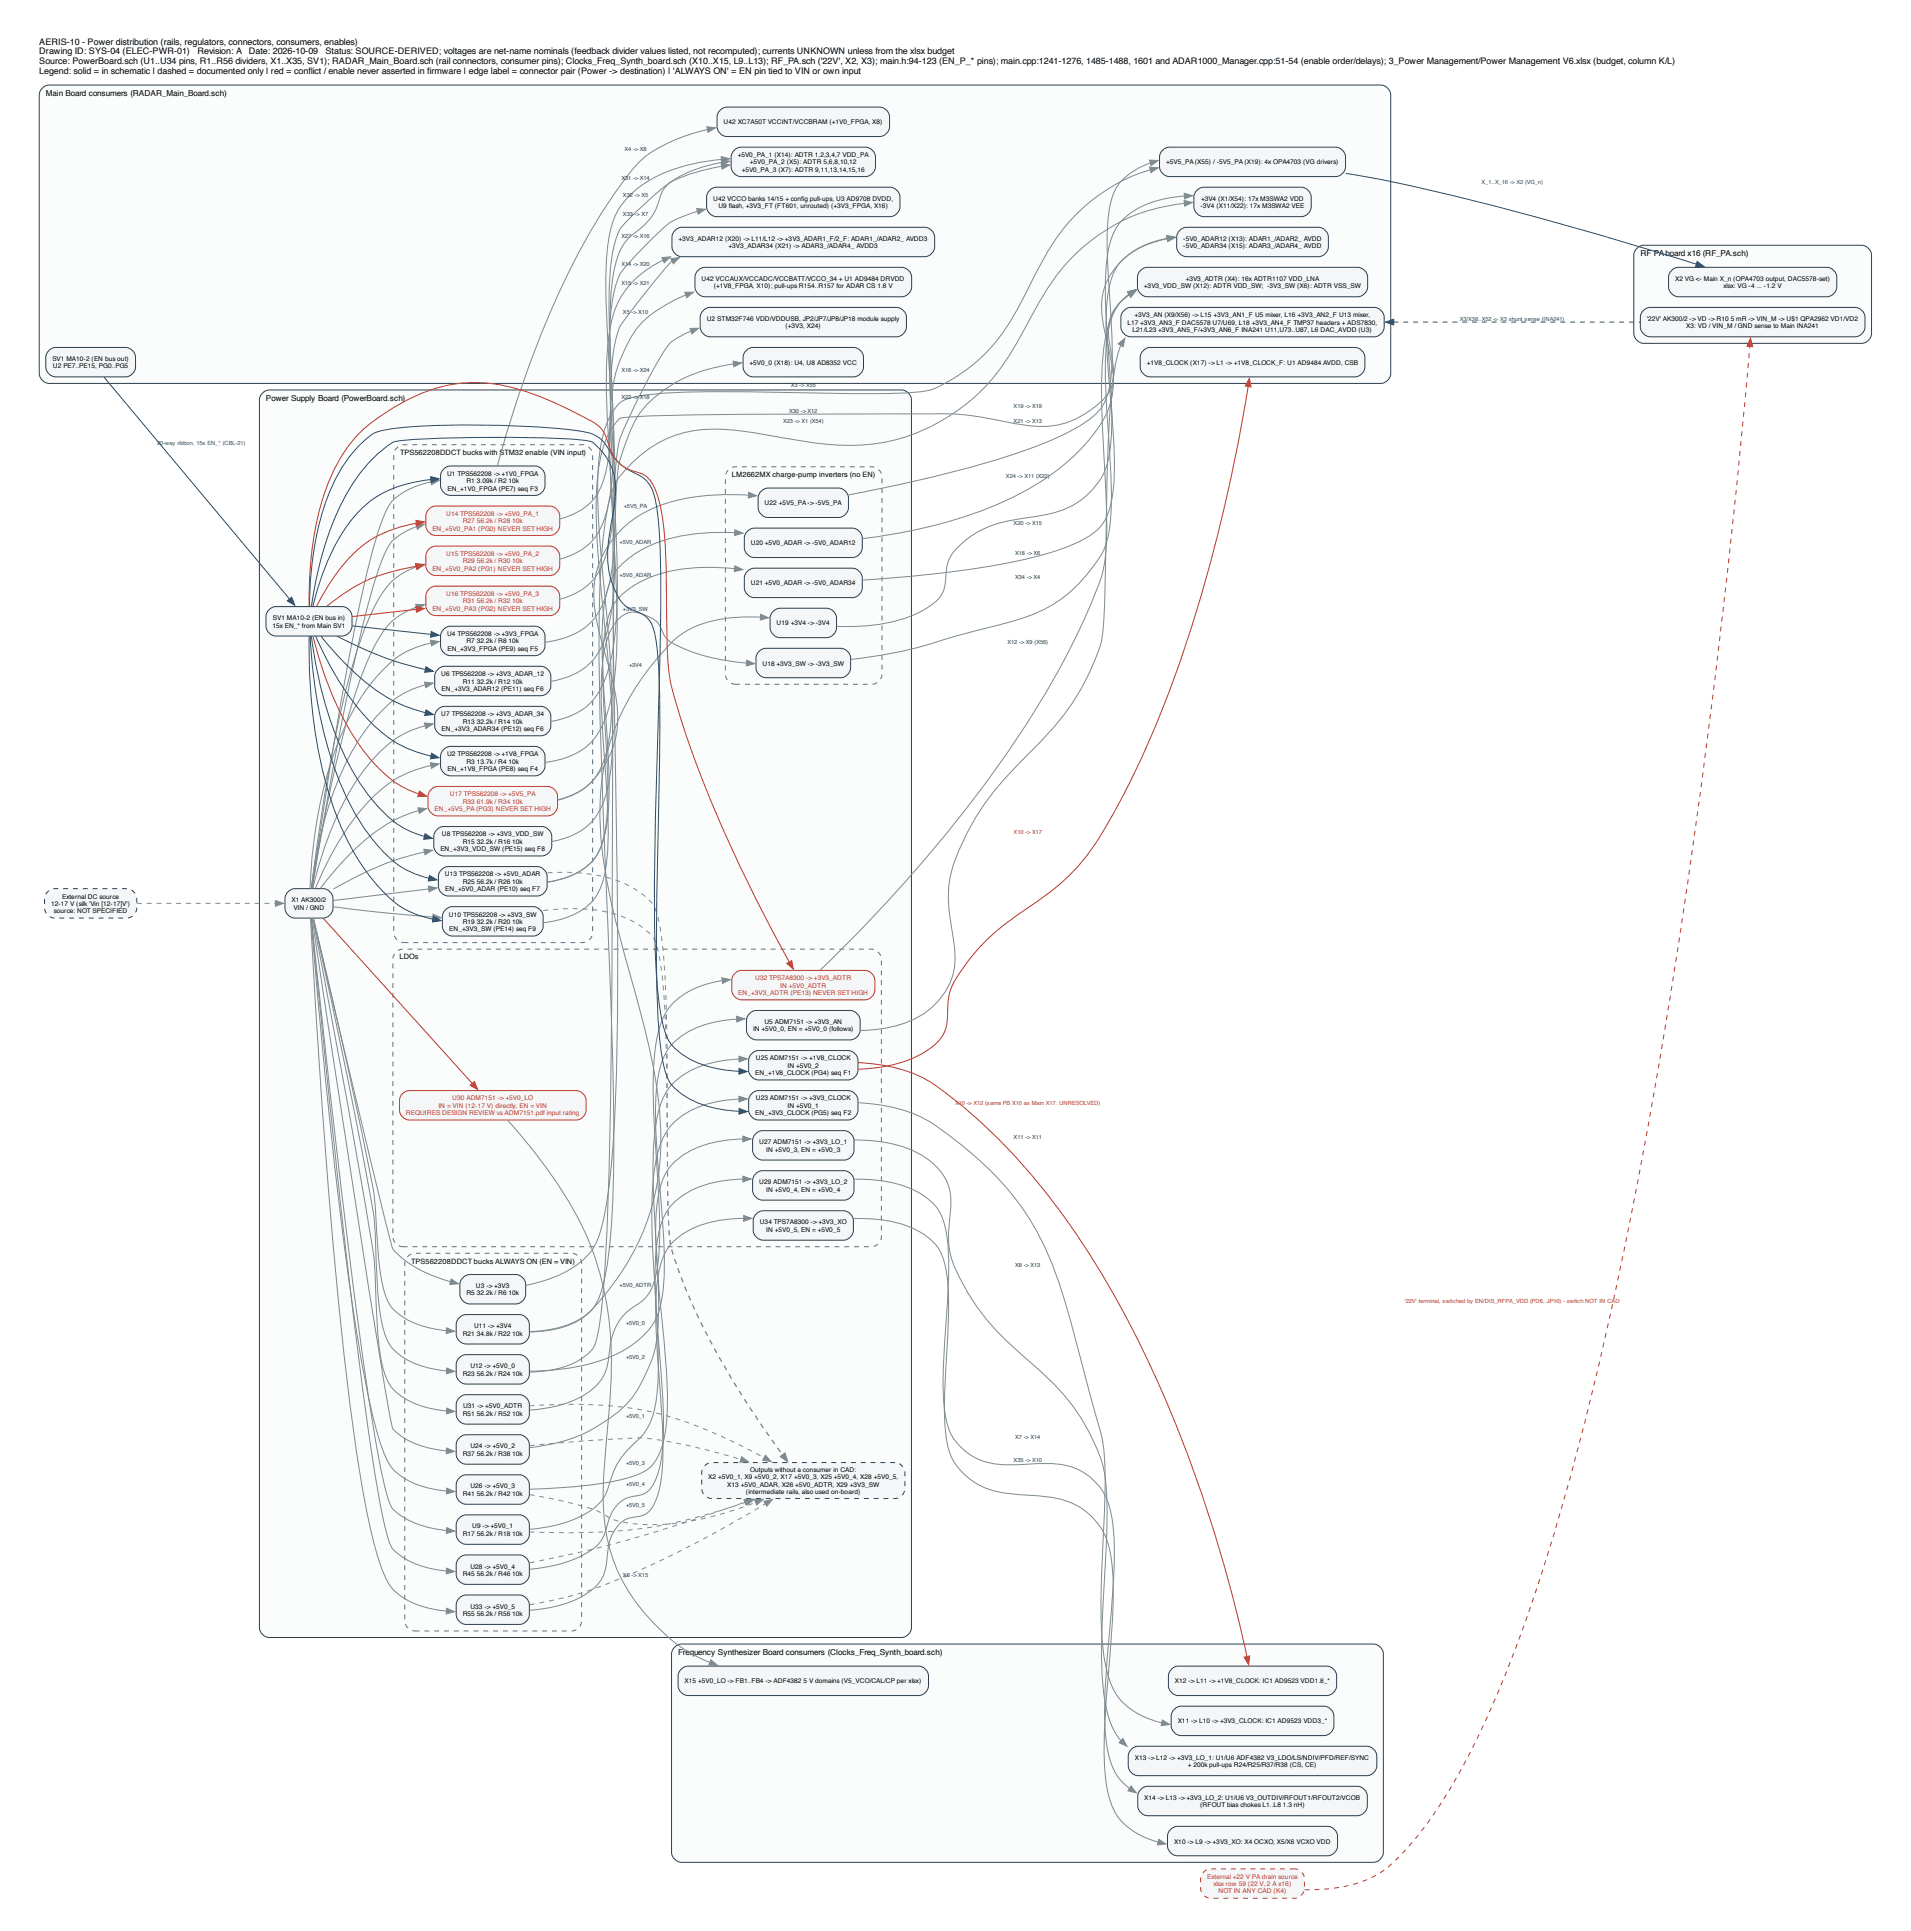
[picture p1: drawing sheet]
<svg xmlns="http://www.w3.org/2000/svg" width="824mm" height="833mm" viewBox="0 0 824 833" stroke-linecap="round" stroke-linejoin="round" font-family="sans-serif">
<defs><g id="words">
<g font-size="3.9">
<text x="16.9" y="19.2">AERIS-10 - Power distribution (rails, regulators, connectors, consumers, enables)</text>
<text x="16.9" y="23.4">Drawing ID: SYS-04 (ELEC-PWR-01)</text>
<text x="85.2" y="23.4">Revision: A</text>
<text x="107.4" y="23.4">Date: 2026-10-09</text>
<text x="140.4" y="23.4">Status: SOURCE-DERIVED; voltages are net-name nominals (feedback divider values listed, not recomputed); currents UNKNOWN unless from the xlsx budget</text>
<text x="16.9" y="27.7">Source: PowerBoard.sch (U1..U34 pins, R1..R56 dividers, X1..X35, SV1); RADAR_Main_Board.sch (rail connectors, consumer pins); Clocks_Freq_Synth_board.sch (X10..X15, L9..L13); RF_PA.sch ('22V', X2, X3); main.h:94-123 (EN_P_* pins); main.cpp:1241-1276, 1485-1488, 1601 and ADAR1000_Manager.cpp:51-54 (enable order/delays); 3_Power Management/Power Management V6.xlsx (budget, column K/L)</text>
<text x="16.9" y="31.9">Legend: solid = in schematic | dashed = documented only | red = confict / enable never asserted in frmware | edge label = connector pair (Power -&gt; destination) | 'ALWAYS ON' = EN pin tied to VIN or own input</text>
<text x="133" y="31.9">l</text>
<text x="184.3" y="31.9">i</text>
</g>
<g font-size="3.5">
<text x="19.8" y="41.5">Main Board consumers (RADAR_Main_Board.sch)</text>
<text x="707.7" y="110.6">RF PAboard x16 (RF_PA.sch)</text>
<text x="114.7" y="173">Power Supply Board (PowerBoard.sch)</text>
<text x="292.5" y="714.2">Frequency Synthesizer Board consumers (Clocks_Freq_Synth_board.sch)</text>
</g>
<g font-size="3.2">
<text x="172.7" y="196.3">TPS562208DDCT bucks with STM32 enable (VIN input)</text>
<text x="315.8" y="205.9">LM2662MX charge-pump inverters (no EN)</text>
<text x="172.3" y="414">LDOs</text>
<text x="177.4" y="545.2">TPS562208DDCT bucks ALWAYS ON (EN = VIN)</text>
</g>
<g font-size="2.8">
<text x="312.2" y="53.7">U42 XC7A50T VCCINT/VCCBRAM (+1V0_FPGA, X8)</text>
<text x="318.2" y="67.8">+5V0_PA_1 (X14): ADTR 1,2,3,4,7 VDD_PA</text>
<text x="323.5" y="70.9">+5V0_PA_2 (X5): ADTR 5,6,8,10,12</text>
<text x="503.1" y="70.9">+5V5_PA (X55) / -5V5_PA (X19): 4x OPA4703 (VG drivers)</text>
<text x="320" y="74.1">+5V0_PA_3 (X7): ADTR 9,11,13,14,15,16</text>
<text x="307.7" y="86.6">U42 VCCO banks 14/15 + confg pull-ups, U3 AD9708 DVDD,</text>
<text x="309.9" y="89.8">U9 fash, +3V3_FT (FT601, unrouted) (+3V3_FPGA, X16)</text>
<text x="314.4" y="89.8">l</text>
<text x="345.7" y="86.6">i</text>
<text x="517.9" y="89.8">-3V4 (X11/X22): 17x M3SWA2 VEE</text>
<text x="518.1" y="86.6">+3V4 (X1/X54): 17x M3SWA2 VDD</text>
<text x="292.7" y="103.9">+3V3_ADAR12 (X20) -&gt; L11/L12 -&gt; +3V3_ADAR1_F/2_F: ADAR1_/ADAR2_ AVDD3</text>
<text x="314.3" y="107.1">+3V3_ADAR34 (X21) -&gt; ADAR3_/ADAR4_ AVDD3</text>
<text x="510.5" y="103.9">-5V0_ADAR12 (X13): ADAR1_/ADAR2_ AVDD</text>
<text x="510.5" y="107.1">-5V0_ADAR34 (X15): ADAR3_/ADAR4_ AVDD</text>
<text x="302.6" y="121.2">U42 VCCAUX/VCCADC/VCCBATT/VCCO_34 + U1 AD9484 DRVDD</text>
<text x="307.9" y="124.4">(+1V8_FPGA, X10); pull-ups R154..R157 for ADAR CS 1.8 V</text>
<text x="493.5" y="124.4">+3V3_VDD_SW (X12): ADTR VDD_SW; -3V3_SW (X6): ADTR VSS_SW</text>
<text x="511.5" y="121.2">+3V3_ADTR (X4): 16x ADTR1107 VDD_LNA</text>
<text x="722.7" y="121.2">X2 VG &lt;- Main X_n (OPA4703 output, DAC5578-set)</text>
<text x="743.6" y="124.4">xlsx: VG -4 ... -1.2 V</text>
<text x="489.4" y="136.9">+3V3_AN (X9/X56) -&gt; L15 +3V3_AN1_F U5 mixer, L16 +3V3_AN2_F U13 mixer,</text>
<text x="304.9" y="138.5">U2 STM32F746 VDD/VDDUSB, JP2/JP7/JP8/JP18 module supply</text>
<text x="338.9" y="141.7">(+3V3, X24)</text>
<text x="486.4" y="140.1">L17 +3V3_AN3_F DAC5578 U7/U69, L18 +3V3_AN4_F TMP37 headers + ADS7830,</text>
<text x="488.6" y="143.3">L21/L23 +3V3_AN5_F/+3V3_AN6_F INA241 U11,U73..U87, L6 DAC_AVDD (U3)</text>
<text x="710.5" y="138.5">'22V' AK300/2 -&gt; VD -&gt; R10</text>
<text x="727.4" y="141.7">X3: VD / VIN_M / GND sense to Main INA241</text>
<text x="746.6" y="138.5">5 mR -&gt; VIN_M -&gt; U$1 QPA2962 VD1/VD2</text>
<text x="22.6" y="155.8">SV1 MA10-2 (EN bus out)</text>
<text x="22.8" y="159">U2 PE7..PE15, PG0..PG5</text>
<text x="323.4" y="157.4">+5V0_0 (X18): U4, U8 AD8352 VCC</text>
<text x="494.7" y="157.4">+1V8_CLOCK (X17) -&gt; L1 -&gt; +1V8_CLOCK_F: U1 AD9484 AVDD, CSB</text>
<text x="192.9" y="205.4">U1 TPS562208 -&gt; +1V0_FPGA</text>
<text x="201.2" y="208.5">R1</text>
<text x="205.7" y="208.5">3.09k / R2</text>
<text x="219.4" y="208.5">10k</text>
<text x="193" y="211.7">EN_+1V0_FPGA (PE7) seq F3</text>
<text x="329.9" y="218.1">U22 +5V5_PA -&gt; -5V5_PA</text>
<text x="323.9" y="235.3">U20 +5V0_ADAR -&gt; -5V0_ADAR12</text>
<text x="323.9" y="252.6">U21 +5V0_ADAR -&gt; -5V0_ADAR34</text>
<text x="117.7" y="267.6">SV1 MA10-2 (EN bus in)</text>
<text x="335.1" y="269.9">U19 +3V4 -&gt; -3V4</text>
<text x="117.6" y="270.8">15x EN_* from Main SV1</text>
<text x="192.9" y="274.5">U4 TPS562208 -&gt; +3V3_FPGA</text>
<text x="193" y="280.8">EN_+3V3_FPGA (PE9) seq F5</text>
<text x="201.2" y="277.7">R7</text>
<text x="205.7" y="277.7">32.2k / R8</text>
<text x="219.4" y="277.7">10k</text>
<text x="329" y="287.2">U18 +3V3_SW -&gt; -3V3_SW</text>
<text x="190.4" y="291.8">U6 TPS562208 -&gt; +3V3_ADAR_12</text>
<text x="190.5" y="298.1">EN_+3V3_ADAR12 (PE11) seq F6</text>
<text x="199.6" y="295">R11</text>
<text x="205.7" y="295">32.2k / R12</text>
<text x="221" y="295">10k</text>
<text x="190.4" y="309.1">U7 TPS562208 -&gt; +3V3_ADAR_34</text>
<text x="190.5" y="315.4">EN_+3V3_ADAR34 (PE12) seq F6</text>
<text x="199.6" y="312.2">R13</text>
<text x="205.7" y="312.2">32.2k / R14</text>
<text x="221" y="312.2">10k</text>
<text x="192.9" y="326.4">U2 TPS562208 -&gt; +1V8_FPGA</text>
<text x="201.2" y="329.5">R3</text>
<text x="205.7" y="329.5">13.7k / R4</text>
<text x="219.4" y="329.5">10k</text>
<text x="193" y="332.7">EN_+1V8_FPGA (PE8) seq F4</text>
<text x="190.6" y="360.9">U8 TPS562208 -&gt; +3V3_VDD_SW</text>
<text x="199.6" y="364.1">R15</text>
<text x="205.7" y="364.1">32.2k / R16</text>
<text x="221" y="364.1">10k</text>
<text x="190" y="367.3">EN_+3V3_VDD_SW (PE15) seq F8</text>
<text x="192" y="378.2">U13 TPS562208 -&gt; +5V0_ADAR</text>
<text x="199.6" y="381.4">R25</text>
<text x="205.7" y="381.4">56.2k / R26</text>
<text x="221" y="381.4">10k</text>
<text x="26.8" y="387.7">External DC source</text>
<text x="125.8" y="389.3">X1 AK300/2</text>
<text x="192.1" y="384.6">EN_+5V0_ADAR (PE10) seq F7</text>
<text x="22" y="390.9">12-17 V (silk 'Vin [12-17]V')</text>
<text x="23.2" y="394.1">source: NOT SPECIFIED</text>
<text x="126.6" y="392.5">VIN / GND</text>
<text x="193.7" y="395.5">U10 TPS562208 -&gt; +3V3_SW</text>
<text x="193.8" y="401.8">EN_+3V3_SW (PE14) seq F9</text>
<text x="199.6" y="398.7">R19</text>
<text x="205.7" y="398.7">32.2k / R20</text>
<text x="221" y="398.7">10k</text>
<text x="329.8" y="441.9">U5 ADM7151 -&gt; +3V3_AN</text>
<text x="324.9" y="445.1">IN +5V0_0, EN = +5V0_0 (follows)</text>
<text x="326.1" y="457.6">U25 ADM7151 -&gt; +1V8_CLOCK</text>
<text x="339.8" y="460.8">IN +5V0_2</text>
<text x="325.8" y="463.9">EN_+1V8_CLOCK (PG4) seq F1</text>
<text x="326.1" y="474.9">U23 ADM7151 -&gt; +3V3_CLOCK</text>
<text x="339.8" y="478">IN +5V0_1</text>
<text x="325.8" y="481.2">EN_+3V3_CLOCK (PG5) seq F2</text>
<text x="327.5" y="493.7">U27 ADM7151 -&gt; +3V3_LO_1</text>
<text x="330.6" y="496.9">IN +5V0_3, EN = +5V0_3</text>
<text x="327.5" y="511">U29 ADM7151 -&gt; +3V3_LO_2</text>
<text x="330.6" y="514.2">IN +5V0_4, EN = +5V0_4</text>
<text x="327.8" y="528.3">U34 TPS7A8300 -&gt; +3V3_XO</text>
<text x="330.6" y="531.5">IN +5V0_5, EN = +5V0_5</text>
<text x="205.3" y="555.8">U3 -&gt; +3V3</text>
<text x="201.2" y="559">R5</text>
<text x="205.7" y="559">32.2k / R6</text>
<text x="219.4" y="559">10k</text>
<text x="204.5" y="573.1">U11 -&gt; +3V4</text>
<text x="199.6" y="576.3">R21</text>
<text x="205.7" y="576.3">34.8k / R22</text>
<text x="221" y="576.3">10k</text>
<text x="199.6" y="593.6">R23</text>
<text x="202.9" y="590.4">U12 -&gt; +5V0_0</text>
<text x="205.7" y="593.6">56.2k / R24</text>
<text x="221" y="593.6">10k</text>
<text x="199.6" y="610.9">R51</text>
<text x="199.8" y="607.7">U31 -&gt; +5V0_ADTR</text>
<text x="205.7" y="610.9">56.2k / R52</text>
<text x="221" y="610.9">10k</text>
<text x="199.6" y="628.2">R37</text>
<text x="202.9" y="625">U24 -&gt; +5V0_2</text>
<text x="205.7" y="628.2">56.2k / R38</text>
<text x="221" y="628.2">10k</text>
<text x="323.7" y="635.2">Outputs without a consumer in CAD:</text>
<text x="305.5" y="638.4">X2 +5V0_1, X9 +5V0_2, X17 +5V0_3, X25 +5V0_4, X28 +5V0_5,</text>
<text x="313.8" y="641.6">X13 +5V0_ADAR, X26 +5V0_ADTR, X29 +3V3_SW</text>
<text x="199.6" y="645.4">R41</text>
<text x="202.9" y="642.3">U26 -&gt; +5V0_3</text>
<text x="205.7" y="645.4">56.2k / R42</text>
<text x="221" y="645.4">10k</text>
<text x="321.8" y="644.7">(intermediate rails, also used on-board)</text>
<text x="203.7" y="659.6">U9 -&gt; +5V0_1</text>
<text x="199.6" y="662.7">R17</text>
<text x="205.7" y="662.7">56.2k / R18</text>
<text x="221" y="662.7">10k</text>
<text x="202.9" y="676.8">U28 -&gt; +5V0_4</text>
<text x="199.6" y="680">R45</text>
<text x="205.7" y="680">56.2k / R46</text>
<text x="221" y="680">10k</text>
<text x="202.9" y="694.1">U33 -&gt; +5V0_5</text>
<text x="199.6" y="697.3">R55</text>
<text x="205.7" y="697.3">56.2k / R56</text>
<text x="221" y="697.3">10k</text>
<text x="295.4" y="726.4">X15 +5V0_LO -&gt; FB1..FB4 -&gt; ADF4382</text>
<text x="346.7" y="726.4">5 V domains (V5_VCO/CAL/CP per xlsx)</text>
<text x="506.9" y="726.4">X12 -&gt; L11 -&gt; +1V8_CLOCK: IC1 AD9523 VDD1.8_*</text>
<text x="508.1" y="743.7">X11 -&gt; L10 -&gt; +3V3_CLOCK: IC1 AD9523 VDD3_*</text>
<text x="489.6" y="759.4">X13 -&gt; L12 -&gt; +3V3_LO_1: U1/U6 ADF4382 V3_LDO/LS/NDIV/PFD/REF/SYNC</text>
<text x="512.5" y="762.6">+ 200k pull-ups R24/R25/R37/R38 (CS, CE)</text>
<text x="493.7" y="776.7">X14 -&gt; L13 -&gt; +3V3_LO_2: U1/U6 V3_OUTDIV/RFOUT1/RFOUT2/VCOB</text>
<text x="517.7" y="779.9">(RFOUT bias chokes L1..L8</text>
<text x="553.4" y="779.9">1.3 nH)</text>
<text x="506.5" y="795.5">X10 -&gt; L9 -&gt; +3V3_XO: X4 OCXO, X5/X6 VCXO VDD</text>
</g>
<g font-size="2.8" fill="#c0392b">
<text x="192.5" y="222.6">U14 TPS562208 -&gt; +5V0_PA_1</text>
<text x="199.6" y="225.8">R27</text>
<text x="205.7" y="225.8">56.2k / R28</text>
<text x="221" y="225.8">10k</text>
<text x="186.5" y="229">EN_+5V0_PA1 (PG0) NEVER SET HIGH</text>
<text x="192.5" y="239.9">U15 TPS562208 -&gt; +5V0_PA_2</text>
<text x="199.6" y="243.1">R29</text>
<text x="205.7" y="243.1">56.2k / R30</text>
<text x="221" y="243.1">10k</text>
<text x="186.5" y="246.3">EN_+5V0_PA2 (PG1) NEVER SET HIGH</text>
<text x="192.5" y="257.2">U16 TPS562208 -&gt; +5V0_PA_3</text>
<text x="186.5" y="263.6">EN_+5V0_PA3 (PG2) NEVER SET HIGH</text>
<text x="199.6" y="260.4">R31</text>
<text x="205.7" y="260.4">56.2k / R32</text>
<text x="221" y="260.4">10k</text>
<text x="194.1" y="343.6">U17 TPS562208 -&gt; +5V5_PA</text>
<text x="199.6" y="346.8">R33</text>
<text x="205.7" y="346.8">61.9k / R34</text>
<text x="221" y="346.8">10k</text>
<text x="187.5" y="350">EN_+5V5_PA (PG3) NEVER SET HIGH</text>
<text x="325.8" y="423">U32 TPS7A8300 -&gt; +3V3_ADTR</text>
<text x="318.5" y="429.4">EN_+3V3_ADTR (PE13) NEVER SET HIGH</text>
<text x="336.6" y="426.2">IN +5V0_ADTR</text>
<text x="189.2" y="478">IN = VIN (12-17 V) directly, EN = VIN</text>
<text x="195.1" y="474.9">U30 ADM7151 -&gt; +5V0_LO</text>
<text x="175.2" y="481.2">REQUIRES DESIGN REVIEW vs ADM7151.pdf input rating</text>
<text x="520.8" y="810.7">External +22 V PA drain source</text>
<text x="523.6" y="813.9">xlsx row 59 (22 V, 2 A x16)</text>
<text x="525.7" y="817.1">NOT IN ANY CAD (K4)</text>
</g>
<g font-size="2.5" fill="#2c3e50">
<text x="269.4" y="65.1">X4 -&gt; X8</text>
<text x="268.1" y="77.6">X31 -&gt; X14</text>
<text x="268.8" y="84.8">X32 -&gt; X5</text>
<text x="268.8" y="93">X33 -&gt; X7</text>
<text x="268.1" y="102.9">X27 -&gt; X16</text>
<text x="268.1" y="114.8">X14 -&gt; X20</text>
<text x="268.1" y="122.9">X15 -&gt; X21</text>
<text x="268.8" y="135.3">X5 -&gt; X10</text>
<text x="268.1" y="160.6">X16 -&gt; X24</text>
<text x="341.1" y="167.1">X3 -&gt; X55</text>
<text x="268.1" y="172.1">X22 -&gt; X18</text>
<text x="340.5" y="178">X30 -&gt; X12</text>
<text x="437.3" y="175.9">X19 -&gt; X19</text>
<text x="337.8" y="182.6">X23 -&gt; X1 (X54)</text>
<text x="437.3" y="182.6">X21 -&gt; X13</text>
<text x="434" y="206.3">X24 -&gt; X11 (X22)</text>
<text x="269.2" y="219.1">+5V5_PA</text>
<text x="437.3" y="226.7">X20 -&gt; X15</text>
<text x="267.3" y="234.6">+5V0_ADAR</text>
<text x="438" y="239.4">X18 -&gt; X6</text>
<text x="267.3" y="249">+5V0_ADAR</text>
<text x="438" y="249.6">X34 -&gt; X4</text>
<text x="268.8" y="263.6">+3V3_SW</text>
<text x="434.7" y="277.9">X12 -&gt; X9 (X56)</text>
<text x="271.4" y="287.8">+3V4</text>
<text x="437.3" y="491.7">X11 -&gt; X11</text>
<text x="438" y="546.7">X8 -&gt; X13</text>
<text x="267.3" y="555.5">+5V0_ADTR</text>
<text x="270.1" y="571.7">+5V0_0</text>
<text x="270.1" y="586.5">+5V0_2</text>
<text x="270.1" y="611.9">+5V0_1</text>
<text x="438" y="621.1">X7 -&gt; X14</text>
<text x="270.1" y="632.1">+5V0_3</text>
<text x="437.3" y="631">X35 -&gt; X10</text>
<text x="270.1" y="641.2">+5V0_4</text>
<text x="270.1" y="650.4">+5V0_5</text>
<text x="268.8" y="680.4">X6 -&gt; X15</text>
</g>
<g font-size="2.5" fill="#1f4e79">
<text x="639.2" y="79.6">X_1..X_16 -&gt; X2 (VG_n)</text>
<text x="629.8" y="138.4">X3/X38..X52 &lt;- X3 shunt sense (INA241)</text>
<text x="67.8" y="191.9">20-way ribbon, 15x EN_* (CBL-21)</text>
</g>
<g font-size="2.5" fill="#c0392b">
<text x="437.3" y="360.1">X10 -&gt; X17</text>
<text x="412" y="477">X10 -&gt; X12 (same PB X10 as Main X17: UNRESOLVED)</text>
<text x="606" y="562.2">'22V' terminal, switched by EN/DIS_RFPA_VDD (PD6, JP10) - switch NOT IN CAD</text>
</g>
</g></defs>
<path d="M113.5 169.3l1.3-.7a16.5 16.5 0 0 1 6.7-.3h262.1a16.5 16.5 0 0 1 6.8 .3l1.2 .7 1 1.2a6.6 6.6 0 0 1 .6 4.7v524.5a6.2 6.2 0 0 1-1.1 5.3l-1.7 1.3a16.5 16.5 0 0 1-6.8 .3h-262.1a16.5 16.5 0 0 1-6.7-.3l-1.3-.8-1-1.1a6.6 6.6 0 0 1-.6-4.7v-524.5a6.2 6.2 0 0 1 1.1-5.3z" fill="#fbfcfc" stroke="#2c3e50" stroke-width=".43"/>
<g fill="#fbfcfc" stroke="#5d6d7e" stroke-width=".43" stroke-dasharray="2.1 2.1" stroke-linecap="butt">
<path d="M170.9 193.5l1.8-1.3a174.3 174.3 0 0 1 21.4-.3h45.3a67.9 67.9 0 0 1 13.4 .3 4.7 4.7 0 0 1 2.9 5v204.3a4.8 4.8 0 0 1-5.8 5.3h-63.7a67.9 67.9 0 0 1-13.5-.3 4.7 4.7 0 0 1-2.8-5v-205.4l.3-1.3z"/>
<path d="M175.7 542.4l1.8-1.3 1.4-.3h66.4a4.7 4.7 0 0 1 5.6 5v153a4.7 4.7 0 0 1-5.6 5h-65.1a4.7 4.7 0 0 1-5.6-5v-153.8l.3-1.3z"/>
<path d="M170.6 411.2l1.8-1.3 1.3-.3h201.3a4.6 4.6 0 0 1 5.3 4.8v117a5.3 5.3 0 0 1-2.9 6.3l-1.4 .3h-201.2a4.6 4.6 0 0 1-5.3-4.9v-119.3l.3-1.4z"/>
<path d="M314 203a5.9 5.9 0 0 1 5.7-1.6h54a5.7 5.7 0 0 1 6.2 2.2l.3 .7a205.2 205.2 0 0 1 .3 23.5v49.9a78.2 78.2 0 0 1-.3 14.7 4.7 4.7 0 0 1-5.1 2.9h-55.4a5.7 5.7 0 0 1-6.1-2.2l-.4-.7a205.2 205.2 0 0 1-.2-23.5v-49.9a78.2 78.2 0 0 1 .2-14.7z"/>
</g>
<path d="M18.5 37.8l.6-.5a6.9 6.9 0 0 1 5-.6h568.7a6.9 6.9 0 0 1 5 .6 5.4 5.4 0 0 1 2.2 6v115.6a5.3 5.3 0 0 1-2.9 6.3l-1.3 .3h-571.7a6.9 6.9 0 0 1-5-.7 5.4 5.4 0 0 1-2.2-5.9v-118l.3-1.4z" fill="#fbfcfc"/>
<path d="M18.5 37.8l.6-.5a6.9 6.9 0 0 1 5-.6h568.7a6.9 6.9 0 0 1 5 .6 5.4 5.4 0 0 1 2.2 6v115.6a5.3 5.3 0 0 1-2.9 6.3l-1.3 .3h-571.7a6.9 6.9 0 0 1-5-.7 5.4 5.4 0 0 1-2.2-5.9v-118l.3-1.4z" fill="none" stroke="#2c3e50" stroke-width=".43"/>
<path d="M291.3 710.5l.6-.4a5.1 5.1 0 0 1 3.6-.7h291.2a17.8 17.8 0 0 1 7.3 .3 4.9 4.9 0 0 1 2.8 5.7v70.6a78.6 78.6 0 0 1-.3 14.8 4.9 4.9 0 0 1-5.4 2.8h-291.3a17.8 17.8 0 0 1-7.2-.3 4.9 4.9 0 0 1-2.9-5.6v-70.6a78.6 78.6 0 0 1 .3-14.8z" fill="#fbfcfc" stroke="#2c3e50" stroke-width=".43"/>
<path d="M705.9 107.4l1.8-1.3 1.4-.3h92.2a4.9 4.9 0 0 1 6.1 5.4v30.2a5.7 5.7 0 0 1-2.2 6.1l-2 .7h-92.3a4.9 4.9 0 0 1-6.1-5.4v-32.7l.3-1.4z" fill="#fbfcfc"/>
<path d="M705.9 107.4l1.8-1.3 1.4-.3h92.2a4.9 4.9 0 0 1 6.1 5.4v30.2a5.7 5.7 0 0 1-2.2 6.1l-2 .7h-92.3a4.9 4.9 0 0 1-6.1-5.4v-32.7l.3-1.4z" fill="none" stroke="#2c3e50" stroke-width=".43"/>
<path d="M20.8 384.5l1.3-.7 1.4-.3h28.7a5.7 5.7 0 0 1 6.2 2.2 15.1 15.1 0 0 1 .5 6.9 4.7 4.7 0 0 1-5.3 3.6h-27.6a5.7 5.7 0 0 1-6.1-2.2 13.9 13.9 0 0 1 0-8.3z" fill="#f4f6f8" stroke="#2c3e50" stroke-width=".43" stroke-dasharray="2.1 2.1" stroke-linecap="butt"/>
<path d="M124.5 384.5a8.5 8.5 0 0 1 6.4-1h3.2a14.1 14.1 0 0 1 7.4 .6 5.7 5.7 0 0 1 2.2 6.2 4.8 4.8 0 0 1-5.3 5.9h-5.9a14.1 14.1 0 0 1-7.4-.7 5.7 5.7 0 0 1-2.2-6.1 5.1 5.1 0 0 1 1.6-4.9z" fill="#f4f6f8" stroke="#2c3e50" stroke-width=".43"/>
<path d="M59.1 389.8h59.8" fill="none" stroke="#7f8c8d" stroke-width=".43" stroke-dasharray="2.1 2.1" stroke-linecap="butt"/>
<path d="M118.8 388.6l3.6 1.2-3.6 1.3z" fill="#7f8c8d" stroke="#7f8c8d" stroke-width=".43"/>
<path d="M519.6 807.5l1.2-.8 1.4-.3h33.9a5.6 5.6 0 0 1 6 2.2 15.1 15.1 0 0 1 .6 7 4.7 4.7 0 0 1-5.3 3.5h-32.8a5.6 5.6 0 0 1-6-2.1 13.9 13.9 0 0 1 0-8.4z" fill="#f4f6f8"/>
<path d="M558.5 806.4h-33.9a5.6 5.6 0 0 0-6 2.2 15.1 15.1 0 0 0-.6 7 4.7 4.7 0 0 0 5.3 3.5h32.8a5.6 5.6 0 0 0 6-2.1 15.1 15.1 0 0 0 .6-7 4.6 4.6 0 0 0-4.2-3.6" fill="none" stroke="#c0392b" stroke-width=".43" stroke-dasharray="2.1 2.1" stroke-linecap="butt"/>
<path d="M708.7 134.2l1.8-1.3a217.7 217.7 0 0 1 24.3-.3h51.7a82.3 82.3 0 0 1 15.3 .3 4.9 4.9 0 0 1 2.8 5.6 5.6 5.6 0 0 1-2.8 6.6 217.7 217.7 0 0 1-24.4 .2h-51.7a82.3 82.3 0 0 1-15.2-.2 4.9 4.9 0 0 1-2.8-5.7 7.1 7.1 0 0 1 1-5.2z" fill="#f4f6f8" stroke="#2c3e50" stroke-width=".43"/>
<path d="M562.8 815.5a60.9 60.9 0 0 0 32.4-7.2l4.8-3.6 12.6-13.7 12-17.5 11.4-20.8a644.3 644.3 0 0 0 40-110.1 1968 1968 0 0 0 43.7-207.4l10.6-69.3 8.6-64.9 9.4-82.8 6.6-68.8" fill="none" stroke="#c0392b" stroke-width=".43" stroke-dasharray="2.1 2.1" stroke-linecap="butt"/>
<path d="M755.2 146l.9 3.6-2.4-.2z" fill="#c0392b" stroke="#c0392b" stroke-width=".43"/>
<path d="M191.1 202.7a5.8 5.8 0 0 1 5.6-1.6h31.7a5.6 5.6 0 0 1 6.1 2.2 15.1 15.1 0 0 1 .6 7 4.7 4.7 0 0 1-5.3 3.5h-33.1a5.6 5.6 0 0 1-6-2.2 15.1 15.1 0 0 1-.6-7z" fill="#f4f6f8" stroke="#2c3e50" stroke-width=".43"/>
<path d="M186 207.9a33.8 33.8 0 0 0-16.5 8 40 40 0 0 0-6.6 14.5 722.4 722.4 0 0 0-17.2 80.8l-5.7 34.9-5.4 37.2" fill="none" stroke="#7f8c8d" stroke-width=".43"/>
<path d="M185.7 206.7l3.7 .6-3.2 1.8z" fill="#7f8c8d" stroke="#7f8c8d" stroke-width=".43"/>
<path d="M191.1 323.7a5.8 5.8 0 0 1 5.6-1.6h31.7a5.6 5.6 0 0 1 6.1 2.2 15.1 15.1 0 0 1 .6 7 4.7 4.7 0 0 1-5.3 3.5h-33.1a5.6 5.6 0 0 1-6-2.2 15.1 15.1 0 0 1-.6-7z" fill="#f4f6f8" stroke="#2c3e50" stroke-width=".43"/>
<path d="M185.9 330.3a48.7 48.7 0 0 0-28.3 17.2 129.4 129.4 0 0 0-21.5 35.8" fill="none" stroke="#7f8c8d" stroke-width=".43"/>
<path d="M185.7 329.1l3.7 .6-3.2 1.9z" fill="#7f8c8d" stroke="#7f8c8d" stroke-width=".43"/>
<path d="M191.7 271.3l1.2-.8 1.4-.3h34.1a5.6 5.6 0 0 1 6.1 2.2 15.1 15.1 0 0 1 .6 7 4.7 4.7 0 0 1-5.3 3.5h-33.1a5.6 5.6 0 0 1-6-2.2 13.9 13.9 0 0 1 0-8.3z" fill="#f4f6f8" stroke="#2c3e50" stroke-width=".43"/>
<path d="M186 277.5a37.8 37.8 0 0 0-16.5 7.5 94.8 94.8 0 0 0-26.2 42.5 207.5 207.5 0 0 0-9.5 55.8" fill="none" stroke="#7f8c8d" stroke-width=".43"/>
<path d="M185.7 276.3l3.7 .6-3.2 1.8z" fill="#7f8c8d" stroke="#7f8c8d" stroke-width=".43"/>
<path d="M188.6 289.1a5.8 5.8 0 0 1 5.7-1.6h36.6a5.7 5.7 0 0 1 6.1 2.2 15.1 15.1 0 0 1 .6 7 4.7 4.7 0 0 1-5.4 3.5h-37.9a5.7 5.7 0 0 1-6.1-2.2 15.1 15.1 0 0 1-.6-7z" fill="#f4f6f8" stroke="#2c3e50" stroke-width=".43"/>
<path d="M183.5 295.5a37.1 37.1 0 0 0-14 6.8 89.2 89.2 0 0 0-25.2 38.5 186.7 186.7 0 0 0-10 42.5" fill="none" stroke="#7f8c8d" stroke-width=".43"/>
<path d="M183.1 294.3l3.8 .5-3.2 2z" fill="#7f8c8d" stroke="#7f8c8d" stroke-width=".43"/>
<path d="M189.1 305.9l1.3-.8 1.4-.3h39.1a5.7 5.7 0 0 1 6.1 2.2 15.1 15.1 0 0 1 .6 7 4.7 4.7 0 0 1-5.4 3.5h-37.9a5.7 5.7 0 0 1-6.1-2.2 13.9 13.9 0 0 1 0-8.3z" fill="#f4f6f8" stroke="#2c3e50" stroke-width=".43"/>
<path d="M183.5 313.1l-2.5 .8a40.7 40.7 0 0 0-19.1 12.6 114.7 114.7 0 0 0-23.2 43.3l-3.7 13.6" fill="none" stroke="#7f8c8d" stroke-width=".43"/>
<path d="M183.1 312l3.8 .4-3.2 2z" fill="#7f8c8d" stroke="#7f8c8d" stroke-width=".43"/>
<path d="M188.7 357.7l1.3-.8 1.4-.2h39.8a5.7 5.7 0 0 1 6.2 2.2 15.1 15.1 0 0 1 .6 6.9 4.7 4.7 0 0 1-5.4 3.6h-38.6a5.7 5.7 0 0 1-6.2-2.2 13.9 13.9 0 0 1 0-8.3z" fill="#f4f6f8" stroke="#2c3e50" stroke-width=".43"/>
<path d="M183.2 367.6a128.6 128.6 0 0 0-39.4 16.1" fill="none" stroke="#7f8c8d" stroke-width=".43"/>
<path d="M182.8 366.4l3.8 .5-3.2 2z" fill="#7f8c8d" stroke="#7f8c8d" stroke-width=".43"/>
<path d="M191.9 392.8a5.9 5.9 0 0 1 5.8-1.6h29.8a5.8 5.8 0 0 1 6.2 2.2 15.1 15.1 0 0 1 .6 7 4.7 4.7 0 0 1-5.4 3.5h-31.2a5.8 5.8 0 0 1-6.2-2.2 15.1 15.1 0 0 1-.6-6.9z" fill="#f4f6f8" stroke="#2c3e50" stroke-width=".43"/>
<path d="M143.8 391.3l18.5 2.2 24.5 2.2" fill="none" stroke="#7f8c8d" stroke-width=".43"/>
<path d="M186.8 394.5l3.4 1.5-3.6 1z" fill="#7f8c8d" stroke="#7f8c8d" stroke-width=".43"/>
<path d="M190.7 375l1.3-.8 1.4-.3h35.8a5.7 5.7 0 0 1 6.2 2.2 15.1 15.1 0 0 1 .6 7 4.7 4.7 0 0 1-5.4 3.5h-34.7a5.7 5.7 0 0 1-6.1-2.2 13.9 13.9 0 0 1 0-8.3z" fill="#f4f6f8" stroke="#2c3e50" stroke-width=".43"/>
<path d="M185 383.6l-41.2 5" fill="none" stroke="#7f8c8d" stroke-width=".43"/>
<path d="M184.8 382.4l3.6 .8-3.3 1.6z" fill="#7f8c8d" stroke="#7f8c8d" stroke-width=".43"/>
<path d="M185.3 219.4l1.3-.7 1.3-.3h46.8a5.7 5.7 0 0 1 6.1 2.2 15.1 15.1 0 0 1 .6 6.9 4.7 4.7 0 0 1-5.3 3.6h-45.7a5.7 5.7 0 0 1-6.1-2.2 13.9 13.9 0 0 1 0-8.3z" fill="#f4f6f8" stroke="#c0392b" stroke-width=".43"/>
<path d="M179.8 227.2l-4 1.8a19.6 19.6 0 0 0-10.9 12.5 380.2 380.2 0 0 0-13.7 51.9l-8 40.7-8.5 49.2" fill="none" stroke="#7f8c8d" stroke-width=".43"/>
<path d="M179.3 226.1l3.8 .1-3 2.2z" fill="#7f8c8d" stroke="#7f8c8d" stroke-width=".43"/>
<path d="M184.8 237.3a5.8 5.8 0 0 1 5.6-1.6h44.3a5.7 5.7 0 0 1 6.1 2.2 15.1 15.1 0 0 1 .6 6.9 4.7 4.7 0 0 1-5.3 3.6h-45.7a5.7 5.7 0 0 1-6.1-2.2 15.1 15.1 0 0 1-.5-7z" fill="#f4f6f8" stroke="#c0392b" stroke-width=".43"/>
<path d="M179.8 244.5l-5 2.3a28.6 28.6 0 0 0-12.6 13.6 202.8 202.8 0 0 0-15.3 47.2 779.7 779.7 0 0 0-12.5 75.8" fill="none" stroke="#7f8c8d" stroke-width=".43"/>
<path d="M179.3 243.4l3.8 .1-3 2.2z" fill="#7f8c8d" stroke="#7f8c8d" stroke-width=".43"/>
<path d="M184.8 254.5a5.8 5.8 0 0 1 5.6-1.6h44.3a5.7 5.7 0 0 1 6.1 2.2 15.1 15.1 0 0 1 .6 7 4.7 4.7 0 0 1-5.3 3.5h-45.7a5.7 5.7 0 0 1-6.1-2.2 15.1 15.1 0 0 1-.5-6.9z" fill="#f4f6f8" stroke="#c0392b" stroke-width=".43"/>
<path d="M179.8 261.9l-4 1.7a27.7 27.7 0 0 0-12.9 12.7 180.3 180.3 0 0 0-14.8 40.6 694.9 694.9 0 0 0-13.5 66.5" fill="none" stroke="#7f8c8d" stroke-width=".43"/>
<path d="M179.3 260.8l3.8 .1-3 2.3z" fill="#7f8c8d" stroke="#7f8c8d" stroke-width=".43"/>
<path d="M185.7 341a5.9 5.9 0 0 1 5.8-1.6h42.2a5.8 5.8 0 0 1 6.2 2.2 15.1 15.1 0 0 1 .6 6.9 4.7 4.7 0 0 1-5.4 3.6h-43.6a5.8 5.8 0 0 1-6.2-2.2 15.1 15.1 0 0 1-.6-7z" fill="#f4f6f8" stroke="#c0392b" stroke-width=".43"/>
<path d="M180.6 349.8a61.4 61.4 0 0 0-27.9 17l-7.6 8-6.9 8.6" fill="none" stroke="#7f8c8d" stroke-width=".43"/>
<path d="M180.3 348.6l3.7 .3-3.1 2.1z" fill="#7f8c8d" stroke="#7f8c8d" stroke-width=".43"/>
<path d="M200 551a8.9 8.9 0 0 1 6.6-1h12a8.9 8.9 0 0 1 6.6 1 7.5 7.5 0 0 1 1.6 6.6 4.6 4.6 0 0 1-5.3 5.1h-14.9a8.9 8.9 0 0 1-6.6-1.1 7.5 7.5 0 0 1-1.6-6.5l.3-2.3z" fill="#f4f6f8" stroke="#2c3e50" stroke-width=".43"/>
<path d="M135.2 396.3l22.9 97.1 10.6 43.1a6.7 6.7 0 0 0 3.2 5 54.7 54.7 0 0 0 22.5 11.6" fill="none" stroke="#7f8c8d" stroke-width=".43"/>
<path d="M194.7 551.9l3.1 2.1-3.8 .3z" fill="#7f8c8d" stroke="#7f8c8d" stroke-width=".43"/>
<path d="M197.9 655.3a5.7 5.7 0 0 1 5.5-1.6h18.3a5.3 5.3 0 0 1 6.4 2.8l.3 2.3a7.1 7.1 0 0 1-2.2 7l-2.1 .6h-20.7a5.3 5.3 0 0 1-6.3-2.8l-.3-2.3a8.8 8.8 0 0 1 1.1-6z" fill="#f4f6f8" stroke="#2c3e50" stroke-width=".43"/>
<path d="M134.3 396.3l12.1 109.8a2076.6 2076.6 0 0 0 17.5 125.8l3 13.1a14.7 14.7 0 0 0 9 10.8 46.4 46.4 0 0 0 16.8 4.6" fill="none" stroke="#7f8c8d" stroke-width=".43"/>
<path d="M192.7 659.2l3.5 1.5-3.6 1z" fill="#7f8c8d" stroke="#7f8c8d" stroke-width=".43"/>
<path d="M197.9 568.9a5.7 5.7 0 0 1 5.5-1.6h18.3a5.3 5.3 0 0 1 6.4 2.8l.3 2.2a7.1 7.1 0 0 1-2.2 7l-2.1 .7h-20.7a5.3 5.3 0 0 1-6.3-2.9l-.3-2.2a8.8 8.8 0 0 1 1.1-6z" fill="#f4f6f8" stroke="#2c3e50" stroke-width=".43"/>
<path d="M135.2 396.2l4.7 19.7a2246.8 2246.8 0 0 1 21.6 100.8l1.1 16.7a98.3 98.3 0 0 0 4.2 27 21.7 21.7 0 0 0 13.4 11.1 50.4 50.4 0 0 0 12.5 2.7" fill="none" stroke="#7f8c8d" stroke-width=".43"/>
<path d="M192.7 573l3.4 1.4-3.6 1z" fill="#7f8c8d" stroke="#7f8c8d" stroke-width=".43"/>
<path d="M198.4 585.6l1.3-.8 1.3-.2h20.7a5.3 5.3 0 0 1 6.4 2.8l.3 2.2a7.1 7.1 0 0 1-2.2 7l-2.1 .7h-20.7a5.3 5.3 0 0 1-6.3-2.9l-.3-2.2a7.5 7.5 0 0 1 1.6-6.6z" fill="#f4f6f8" stroke="#2c3e50" stroke-width=".43"/>
<path d="M135.1 396.3l4.7 21.1a2270.1 2270.1 0 0 1 21.7 109.5l.8 18.1a128.9 128.9 0 0 0 3.6 30.3 20.2 20.2 0 0 0 12.8 13 47.4 47.4 0 0 0 14 3.3" fill="none" stroke="#7f8c8d" stroke-width=".43"/>
<path d="M192.7 590.3l3.5 1.5-3.6 1z" fill="#7f8c8d" stroke="#7f8c8d" stroke-width=".43"/>
<path d="M197.9 620.7a5.7 5.7 0 0 1 5.5-1.6h18.3a5.3 5.3 0 0 1 6.4 2.9l.3 2.2a7.1 7.1 0 0 1-2.2 7l-2.1 .6h-20.7a5.3 5.3 0 0 1-6.3-2.8l-.3-2.2a8.8 8.8 0 0 1 1.1-6.1z" fill="#f4f6f8" stroke="#2c3e50" stroke-width=".43"/>
<path d="M134.6 396.3l26.2 170.5a743.5 743.5 0 0 0 8.7 49.9 36.6 36.6 0 0 0 23.2 9.4" fill="none" stroke="#7f8c8d" stroke-width=".43"/>
<path d="M192.7 624.9l3.4 1.4-3.6 1z" fill="#7f8c8d" stroke="#7f8c8d" stroke-width=".43"/>
<path d="M197.9 638a5.7 5.7 0 0 1 5.5-1.6h18.3a5.3 5.3 0 0 1 6.4 2.9l.3 2.2a7.1 7.1 0 0 1-2.2 7l-2.1 .6h-20.7a5.3 5.3 0 0 1-6.3-2.8l-.3-2.3a8.8 8.8 0 0 1 1.1-6z" fill="#f4f6f8" stroke="#2c3e50" stroke-width=".43"/>
<path d="M134.2 396.3l3.4 39.3a2135.4 2135.4 0 0 0 17.8 148.3 275 275 0 0 0 9.9 42.3 22.9 22.9 0 0 0 14.9 14.5 50 50 0 0 0 12.5 2.7" fill="none" stroke="#7f8c8d" stroke-width=".43"/>
<path d="M192.7 642.2l3.5 1.4-3.6 1z" fill="#7f8c8d" stroke="#7f8c8d" stroke-width=".43"/>
<path d="M197.9 672.6a5.7 5.7 0 0 1 5.5-1.6h18.3a5.3 5.3 0 0 1 6.4 2.8l.3 2.3a7.1 7.1 0 0 1-2.2 7l-2.1 .6h-20.7a5.3 5.3 0 0 1-6.3-2.9l-.3-2.2a8.8 8.8 0 0 1 1.1-6z" fill="#f4f6f8" stroke="#2c3e50" stroke-width=".43"/>
<path d="M134.3 396.3l7.2 72.1 6.4 60.1a2146 2146 0 0 0 15.9 119.2l3 14.1a15.1 15.1 0 0 0 9.1 11.5 44.5 44.5 0 0 0 16.8 4.6" fill="none" stroke="#7f8c8d" stroke-width=".43"/>
<path d="M192.7 676.7l3.4 1.5-3.6 .9z" fill="#7f8c8d" stroke="#7f8c8d" stroke-width=".43"/>
<path d="M197.9 603.4a5.7 5.7 0 0 1 5.5-1.6h18.3a5.3 5.3 0 0 1 6.4 2.9l.3 2.2a7.1 7.1 0 0 1-2.2 7l-2.1 .6h-20.7a5.3 5.3 0 0 1-6.3-2.8l-.3-2.2a8.8 8.8 0 0 1 1.1-6.1z" fill="#f4f6f8" stroke="#2c3e50" stroke-width=".43"/>
<path d="M134.9 396.3l11.2 58.9 8.9 49.3a632.3 632.3 0 0 1 6.6 41.8l.7 16a128 128 0 0 0 3.6 30.3 20.2 20.2 0 0 0 12.8 13 47.4 47.4 0 0 0 14 3.3" fill="none" stroke="#7f8c8d" stroke-width=".43"/>
<path d="M192.7 607.6l3.5 1.5-3.6 1z" fill="#7f8c8d" stroke="#7f8c8d" stroke-width=".43"/>
<path d="M197.9 689.9a5.7 5.7 0 0 1 5.5-1.6h18.3a5.3 5.3 0 0 1 6.4 2.8l.3 2.2a7.1 7.1 0 0 1-2.2 7l-2.1 .7h-20.7a5.3 5.3 0 0 1-6.3-2.9l-.3-2.2a8.8 8.8 0 0 1 1.1-6z" fill="#f4f6f8" stroke="#2c3e50" stroke-width=".43"/>
<path d="M134 396.3l4.5 73.7a2251.9 2251.9 0 0 0 15 154.2 383.1 383.1 0 0 0 8.6 44.6l2.4 7.5a22.6 22.6 0 0 0 12.8 15 46.5 46.5 0 0 0 15.4 3.9" fill="none" stroke="#7f8c8d" stroke-width=".43"/>
<path d="M192.7 694l3.4 1.5-3.6 1z" fill="#7f8c8d" stroke="#7f8c8d" stroke-width=".43"/>
<path d="M173.4 472.2l1.8-1.3a155.3 155.3 0 0 1 20-.3h42.2a61.4 61.4 0 0 1 12.6 .3 4.9 4.9 0 0 1 2.9 5.6 5.6 5.6 0 0 1-2.9 6.5 155.3 155.3 0 0 1-20.1 .3h-42.1a61.4 61.4 0 0 1-12.6-.3 4.9 4.9 0 0 1-2.9-5.6 7.1 7.1 0 0 1 1.1-5.2z" fill="#f4f6f8" stroke="#c0392b" stroke-width=".43"/>
<path d="M139.4 396.2l64.4 71.4" fill="none" stroke="#c0392b" stroke-width=".43"/>
<path d="M202.8 468.3l1.8-1.6 1.5 3.4z" fill="#c0392b" stroke="#c0392b" stroke-width=".43"/>
<path d="M310.9 47.3l1.3-.8 1.4-.3h64.6a4.9 4.9 0 0 1 5.6 5.9 5.6 5.6 0 0 1-2.9 6.5l-1.4 .3h-64.6a4.9 4.9 0 0 1-5.6-5.9 6.6 6.6 0 0 1 1.6-5.7z" fill="#f4f6f8" stroke="#2c3e50" stroke-width=".43"/>
<path d="M305.3 55.9a71.6 71.6 0 0 0-27.8 12.4 66.3 66.3 0 0 0-10.2 12.1 314.6 314.6 0 0 0-37.7 73.9 510.4 510.4 0 0 0-15 46.7" fill="none" stroke="#7f8c8d" stroke-width=".43"/>
<path d="M304.9 54.7l3.7 .5-3.1 1.9z" fill="#7f8c8d" stroke="#7f8c8d" stroke-width=".43"/>
<path d="M300.9 117l1.8-1.4a203.7 203.7 0 0 1 23.4-.2h49.7a77.7 77.7 0 0 1 14.7 .2 4.9 4.9 0 0 1 2.8 5.7 5.6 5.6 0 0 1-2.8 6.5 203.7 203.7 0 0 1-23.5 .3h-49.7a77.7 77.7 0 0 1-14.6-.3 4.9 4.9 0 0 1-2.9-5.6 7.1 7.1 0 0 1 1.1-5.2z" fill="#f4f6f8" stroke="#2c3e50" stroke-width=".43"/>
<path d="M296 127.2a61 61 0 0 0-20.3 13.3 63.2 63.2 0 0 0-12.4 37.3 616 616 0 0 0 2 62.3l.4 8.3a269 269 0 0 1-.8 45.6 58.1 58.1 0 0 1-6.5 21.8 24.3 24.3 0 0 1-11.3 10 42.5 42.5 0 0 1-11.9 3.2" fill="none" stroke="#7f8c8d" stroke-width=".43"/>
<path d="M295.4 126.1h3.8l-2.9 2.4z" fill="#7f8c8d" stroke="#7f8c8d" stroke-width=".43"/>
<path d="M305.9 82.4l1.8-1.3a165.6 165.6 0 0 1 20.8-.3h43.8a64.9 64.9 0 0 1 13.1 .3 4.9 4.9 0 0 1 2.9 5.6 5.6 5.6 0 0 1-2.9 6.5 165.6 165.6 0 0 1-20.8 .3h-43.8a64.9 64.9 0 0 1-13.1-.3 4.9 4.9 0 0 1-2.9-5.6 7.1 7.1 0 0 1 1.1-5.2z" fill="#f4f6f8" stroke="#2c3e50" stroke-width=".43"/>
<path d="M300.9 91.2l-1.1 .3a35.3 35.3 0 0 0-18.6 11.6l-8.1 8.4a25 25 0 0 0-8.5 15.9 174.1 174.1 0 0 0-1.5 37.7 1326 1326 0 0 1 2.3 59.6 99.7 99.7 0 0 1-5.1 35.5 27.3 27.3 0 0 1-22 16.4l-3 .5" fill="none" stroke="#7f8c8d" stroke-width=".43"/>
<path d="M300.6 90l3.7 .3-3.1 2.1z" fill="#7f8c8d" stroke="#7f8c8d" stroke-width=".43"/>
<path d="M291.5 99.1l1.2-.7 1.4-.3h102.8a5 5 0 0 1 6.3 5.9 5.6 5.6 0 0 1-2.8 6.5l-1.4 .3h-102.8a5 5 0 0 1-6.3-5.9 6.6 6.6 0 0 1 1.6-5.8z" fill="#f4f6f8" stroke="#2c3e50" stroke-width=".43"/>
<path d="M286.1 112.2a41.8 41.8 0 0 0-18.8 16.9 52.5 52.5 0 0 0-5.1 20.3 332.1 332.1 0 0 0 1 51.3l1.5 23.8a195.6 195.6 0 0 1-1.4 42 36.9 36.9 0 0 1-8.6 19.6 31.3 31.3 0 0 1-16.9 7.9M290.1 112.7a262.8 262.8 0 0 0-21.1 26 13.9 13.9 0 0 0-3.1 6.9 149.3 149.3 0 0 0-2.4 38.5l.3 7.7a1193.6 1193.6 0 0 1 2.5 64.2 107.6 107.6 0 0 1-5.7 38.1 25.9 25.9 0 0 1-17.1 15.8l-5.7 1.4" fill="none" stroke="#7f8c8d" stroke-width=".43"/>
<g fill="#7f8c8d" stroke="#7f8c8d" stroke-width=".43">
<path d="M285.5 111.2l3.8-.4-2.8 2.6z"/>
<path d="M289.4 111.6l3.7-.5-2.6 2.7z"/>
</g>
<path d="M492.3 116.4l1.3-.8 1.3-.2h89.1a5 5 0 0 1 6 5.9 5.6 5.6 0 0 1-2.8 6.5l-1.4 .3h-89.1a5 5 0 0 1-6-5.9 6.6 6.6 0 0 1 1.6-5.8z" fill="#f4f6f8" stroke="#2c3e50" stroke-width=".43"/>
<path d="M487.3 127.2a18.9 18.9 0 0 0-8.6 21.1 57.2 57.2 0 0 1 1.7 14.9 15.5 15.5 0 0 1-5.6 10.4 36.7 36.7 0 0 1-32.9 9.9l-5.5-1a135 135 0 0 0-40-3.9l-77.9 .2a675 675 0 0 0-50.2 1.5l-1 .3a34.9 34.9 0 0 0-8.8 20.1 203.9 203.9 0 0 0 .2 47.7l3.6 36.2a236.6 236.6 0 0 1 1.1 48.5 38.1 38.1 0 0 1-8.7 22.1 30.9 30.9 0 0 1-16.6 7.9" fill="none" stroke="#7f8c8d" stroke-width=".43"/>
<path d="M486.5 126.2l3.7-.8-2.4 2.9z" fill="#7f8c8d" stroke="#7f8c8d" stroke-width=".43"/>
<path d="M327.2 281.3a5.7 5.7 0 0 1 5.6-1.5h27.5a5.3 5.3 0 0 1 6.4 2.8l.3 2.2a7.1 7.1 0 0 1-2.2 7l-2.1 .7h-29.9a5.3 5.3 0 0 1-6.4-2.9l-.3-2.2a8.8 8.8 0 0 1 1.1-6.1z" fill="#f4f6f8" stroke="#2c3e50" stroke-width=".43"/>
<path d="M322.1 286.1a78.1 78.1 0 0 1-33.5-9.5 19 19 0 0 1-4.2-7 15.5 15.5 0 0 0-9-5.2 8.1 8.1 0 0 0-8.1 2.3 24.9 24.9 0 0 0-6.6 14 144.2 144.2 0 0 0-.8 33.5 595.1 595.1 0 0 1 2.4 49.5 52.7 52.7 0 0 1-4.6 22.2 27.6 27.6 0 0 1-18.6 11.5l-4.6 .8" fill="none" stroke="#7f8c8d" stroke-width=".43"/>
<path d="M322.1 284.9l3.5 1.5-3.6 1z" fill="#7f8c8d" stroke="#7f8c8d" stroke-width=".43"/>
<path d="M303.8 632.7l1.8-1.3a181.2 181.2 0 0 1 21.9-.3h46.3a70.2 70.2 0 0 1 13.7 .3 5.2 5.2 0 0 1 2.9 6.2 13.3 13.3 0 0 1-.6 6.8 4.9 4.9 0 0 1-5.2 2.2h-65.3a70.2 70.2 0 0 1-13.7-.2 5.2 5.2 0 0 1-2.9-6.2 13.3 13.3 0 0 1 .7-6.9z" fill="#f4f6f8" stroke="#2c3e50" stroke-width=".43" stroke-dasharray="2.1 2.1" stroke-linecap="butt"/>
<path d="M234.4 392.9a70.9 70.9 0 0 1 35.5 3.2l5.9 3.2a15.5 15.5 0 0 1 8.5 12.6 324.3 324.3 0 0 1 3.3 50.4l.2 22.9a731.5 731.5 0 0 0 1 48.3 46.2 46.2 0 0 0 3.8 14.3 322.5 322.5 0 0 0 39.7 72.6l5.4 7.5" fill="none" stroke="#7f8c8d" stroke-width=".43" stroke-dasharray="2.1 2.1" stroke-linecap="butt"/>
<path d="M336.7 628.5l2-1.5 1.1 3.6z" fill="#7f8c8d" stroke="#7f8c8d" stroke-width=".43"/>
<path d="M322.7 229l1.3-.8 1.3-.3h39.9a5.7 5.7 0 0 1 6.2 2.2 15.1 15.1 0 0 1 .5 7 4.7 4.7 0 0 1-5.3 3.5h-38.7a5.7 5.7 0 0 1-6.2-2.2 13.9 13.9 0 0 1 0-8.3z" fill="#f4f6f8" stroke="#2c3e50" stroke-width=".43"/>
<path d="M317 229.9a80.2 80.2 0 0 0-38.5 6.4l-4 2.3a26.7 26.7 0 0 0-13.6 20.9 162.2 162.2 0 0 0-.6 35 575 575 0 0 1 2.4 51.1 54.6 54.6 0 0 1-4.9 22.9 28.5 28.5 0 0 1-20.2 11.9l-1.5 .3" fill="none" stroke="#7f8c8d" stroke-width=".43"/>
<path d="M317 228.6l3.5 1.5-3.6 1z" fill="#7f8c8d" stroke="#7f8c8d" stroke-width=".43"/>
<path d="M322.7 246.2l1.3-.7 1.3-.3h39.9a5.7 5.7 0 0 1 6.2 2.2 15.1 15.1 0 0 1 .5 6.9 4.7 4.7 0 0 1-5.3 3.6h-38.7a5.7 5.7 0 0 1-6.2-2.2 13.9 13.9 0 0 1 0-8.3z" fill="#f4f6f8" stroke="#2c3e50" stroke-width=".43"/>
<path d="M317 245.4a77.3 77.3 0 0 0-38.4 4.5l-4 2.1a24.2 24.2 0 0 0-13.3 18.8 156 156 0 0 0-.6 37.3 323.3 323.3 0 0 1 1.1 45 39.1 39.1 0 0 1-4.2 15.7 28.7 28.7 0 0 1-19.9 11.6l-1.5 .2" fill="none" stroke="#7f8c8d" stroke-width=".43"/>
<g fill="#7f8c8d" stroke="#7f8c8d" stroke-width=".43">
<path d="M317.1 244.2l3.3 1.6-3.6 .8z"/>
<path d="M336.7 628.5l1.9-1.4 1.2 3.5z"/>
</g>
<path d="M236.2 376.6a70.7 70.7 0 0 1 34.3 5.2l5.6 3.3a17.8 17.8 0 0 1 7.4 9.6 173.8 173.8 0 0 1 3.8 35.4l.5 24.3 .1 25.3a793.3 793.3 0 0 0 .9 53.3 47.7 47.7 0 0 0 3.8 14.8 318.4 318.4 0 0 0 39.7 72.6l5.4 7.5" fill="none" stroke="#7f8c8d" stroke-width=".43" stroke-dasharray="2.1 2.1" stroke-linecap="butt"/>
<path d="M316.5 65.1a5.8 5.8 0 0 1 5.7-1.6h48.8a5.7 5.7 0 0 1 6.1 2.2 15.1 15.1 0 0 1 .5 7 4.7 4.7 0 0 1-5.3 3.5h-50.1a5.7 5.7 0 0 1-6.1-2.2 15.1 15.1 0 0 1-.6-7z" fill="#f4f6f8" stroke="#2c3e50" stroke-width=".43"/>
<path d="M311.3 68.8a71.4 71.4 0 0 0-34.5 11.2 32.9 32.9 0 0 0-14.5 25.6 291.1 291.1 0 0 0 .3 48l.8 19.2a118.4 118.4 0 0 1-2.5 32.6 25.2 25.2 0 0 1-19.3 18.6M311.4 70.1a50.5 50.5 0 0 0-23.9 10.1 19.7 19.7 0 0 0-3.8 8.4 26.7 26.7 0 0 1-10.6 12.5 19.8 19.8 0 0 0-7.2 11.5 122.2 122.2 0 0 0-2.7 33.7l.1 6.7a1179.1 1179.1 0 0 1 1.9 56.6 95.2 95.2 0 0 1-5.1 33.7 24.2 24.2 0 0 1-13.7 13.6l-4.8 1.7M311.4 71.7a79.5 79.5 0 0 0-22.4 7 146.7 146.7 0 0 0-21.7 20.4 73.6 73.6 0 0 0-4.5 29.2l.3 19.2a669.5 669.5 0 0 1 1.3 53.2 65.3 65.3 0 0 1-6.4 29.4 23.5 23.5 0 0 1-10.4 9l-6 2.2" fill="none" stroke="#7f8c8d" stroke-width=".43"/>
<g fill="#7f8c8d" stroke="#7f8c8d" stroke-width=".43">
<path d="M311.1 67.6l3.7 .9-3.5 1.5z"/>
<path d="M311.1 70.5l3.7 .7-3.3 1.8z"/>
<path d="M311.1 68.9l3.7 .7-3.3 1.7z"/>
</g>
<path d="M328.1 212.2a5.8 5.8 0 0 1 5.7-1.6h25.5a5.7 5.7 0 0 1 6.1 2.2 15.1 15.1 0 0 1 .6 7 4.7 4.7 0 0 1-5.3 3.5h-26.9a5.7 5.7 0 0 1-6.1-2.2 15.1 15.1 0 0 1-.6-7z" fill="#f4f6f8" stroke="#2c3e50" stroke-width=".43"/>
<path d="M323 213.7a92.5 92.5 0 0 0-41.3 5.7 41.9 41.9 0 0 0-25.2 32 69.4 69.4 0 0 0 3.5 27l2.6 9a71.4 71.4 0 0 1 3.7 27.1 35.7 35.7 0 0 1-16.9 27.3l-3.6 1.7-5.1 1.6" fill="none" stroke="#7f8c8d" stroke-width=".43"/>
<path d="M323 212.4l3.4 1.5-3.6 1z" fill="#7f8c8d" stroke="#7f8c8d" stroke-width=".43"/>
<path d="M501.3 65.1l1.8-1.3a154.4 154.4 0 0 1 20-.3h41.9a61.1 61.1 0 0 1 12.7 .3 4.9 4.9 0 0 1 2.8 5.6 5.6 5.6 0 0 1-2.8 6.5 154.4 154.4 0 0 1-20 .3h-42a61.1 61.1 0 0 1-12.6-.3 4.9 4.9 0 0 1-2.9-5.6 7.1 7.1 0 0 1 1.1-5.2z" fill="#f4f6f8" stroke="#2c3e50" stroke-width=".43"/>
<path d="M496.3 73.3l-2.2 .7a74.6 74.6 0 0 0-41.5 33.6l-4.6 8.1a175.9 175.9 0 0 1-18.5 31.9 70.3 70.3 0 0 1-28.5 20.8 162.4 162.4 0 0 1-29.8 1.5l-21.6-.3a843.8 843.8 0 0 0-64.2 .2 53.1 53.1 0 0 0-16.2 2.9l-1.9 1.2a33.7 33.7 0 0 0-8.2 19 195.4 195.4 0 0 0 0 44.8l3.2 34a221.6 221.6 0 0 1 .7 45.4 36.1 36.1 0 0 1-8.2 20.8 29.5 29.5 0 0 1-14.1 7.4" fill="none" stroke="#7f8c8d" stroke-width=".43"/>
<path d="M495.9 72.1l3.8 .3-3.1 2.1z" fill="#7f8c8d" stroke="#7f8c8d" stroke-width=".43"/>
<path d="M303.1 134.2l1.8-1.3a186.2 186.2 0 0 1 22.3-.3h47a71.9 71.9 0 0 1 14 .3 4.9 4.9 0 0 1 2.9 5.6 5.6 5.6 0 0 1-2.9 6.6 186.2 186.2 0 0 1-22.3 .2h-47a71.9 71.9 0 0 1-14-.2 4.9 4.9 0 0 1-2.8-5.7 7.1 7.1 0 0 1 1-5.2z" fill="#f4f6f8" stroke="#2c3e50" stroke-width=".43"/>
<path d="M298.2 142.8l-3.5 1.7a18.6 18.6 0 0 0-9.8 9.6 278.3 278.3 0 0 0-17.6 35.7 195 195 0 0 0-2.8 36.7l.1 45.8 .8 55.2a2710.9 2710.9 0 0 1 .1 148.8 313.6 313.6 0 0 1-5.1 49.9l-2.2 7.6a27.3 27.3 0 0 1-12.3 14 61.2 61.2 0 0 1-19 6.8" fill="none" stroke="#7f8c8d" stroke-width=".43"/>
<path d="M297.7 141.7l3.7-.1-2.9 2.4z" fill="#7f8c8d" stroke="#7f8c8d" stroke-width=".43"/>
<path d="M324 472.2a5.9 5.9 0 0 1 5.8-1.6h33.5a5.8 5.8 0 0 1 6.2 2.2 15.1 15.1 0 0 1 .6 7 4.7 4.7 0 0 1-5.4 3.5h-34.9a5.8 5.8 0 0 1-6.2-2.2 15.1 15.1 0 0 1-.6-7z" fill="#f4f6f8" stroke="#2c3e50" stroke-width=".43"/>
<path d="M318.9 474.3a44.6 44.6 0 0 0-26.6 8.7 23.7 23.7 0 0 0-8 12.8 110.2 110.2 0 0 0-3.1 32l.8 19.1a531.7 531.7 0 0 1 1.9 48.5 44.3 44.3 0 0 1-4.3 20.4 48.8 48.8 0 0 1-9.1 10.1 38 38 0 0 0-8.4 17 19.9 19.9 0 0 1-10.8 11.1 61.6 61.6 0 0 1-22.8 6" fill="none" stroke="#7f8c8d" stroke-width=".43"/>
<g fill="#7f8c8d" stroke="#7f8c8d" stroke-width=".43">
<path d="M318.8 473l3.5 1.2-3.5 1.3z"/>
<path d="M321.6 647h3.8l-2.9 2.3z"/>
</g>
<path d="M228.5 661a251.7 251.7 0 0 0 61-3.6 283.8 283.8 0 0 0 32.6-9.3" fill="none" stroke="#7f8c8d" stroke-width=".43" stroke-dasharray="2.1 2.1" stroke-linecap="butt"/>
<path d="M333.8 263.5l1.3-.7 1.4-.3h17.8a5.3 5.3 0 0 1 6.3 2.8l.3 2.2a7.1 7.1 0 0 1-2.2 7l-2 .7h-17.9a5.3 5.3 0 0 1-6.3-2.9l-.3-2.2a7.5 7.5 0 0 1 1.6-6.6z" fill="#f4f6f8" stroke="#2c3e50" stroke-width=".43"/>
<path d="M328.2 266.3a59.5 59.5 0 0 0-31.9 5.9l-3.5 2.3a102.2 102.2 0 0 0-33.7 85.3 252.5 252.5 0 0 0 9.3 48.2 860.2 860.2 0 0 1 12.7 48.5 150.4 150.4 0 0 1 3.2 48.4 104.4 104.4 0 0 1-31.2 62.3 41.6 41.6 0 0 1-24.5 7.4" fill="none" stroke="#7f8c8d" stroke-width=".43"/>
<path d="M328.2 265.1l3.4 1.5-3.6 1z" fill="#7f8c8d" stroke="#7f8c8d" stroke-width=".43"/>
<path d="M516.7 81.9l1.2-.8 1.4-.3h39.6a5.7 5.7 0 0 1 6.2 2.2 15.1 15.1 0 0 1 .5 7 4.7 4.7 0 0 1-5.3 3.5h-38.5a5.7 5.7 0 0 1-6.1-2.2 13.9 13.9 0 0 1 0-8.3z" fill="#f4f6f8" stroke="#2c3e50" stroke-width=".43"/>
<path d="M511 87.7a78.2 78.2 0 0 0-61.1 40 403.8 403.8 0 0 1-18.1 31.1 82 82 0 0 1-79.2 32.5l-17.4-2.8a120.9 120.9 0 0 0-32.7-3.1 47.5 47.5 0 0 0-30.3 14.9l-4.9 5.4-2.8 5.2-2.2 7.7a285.2 285.2 0 0 0-3.8 51.9 2839.1 2839.1 0 0 0 4 135.4l.8 20.2a1058 1058 0 0 1 .4 103.6l-1.2 12.2-1.7 10-2.2 7.7a20.3 20.3 0 0 1-9.8 10.6 45.9 45.9 0 0 1-20.3 4.6" fill="none" stroke="#7f8c8d" stroke-width=".43"/>
<path d="M510.8 86.5l3.7 .8-3.4 1.7z" fill="#7f8c8d" stroke="#7f8c8d" stroke-width=".43"/>
<path d="M323.6 437.1l1.3-.8 1.4-.3h38.1a5.7 5.7 0 0 1 6.1 2.2 15.1 15.1 0 0 1 .5 7 4.7 4.7 0 0 1-5.3 3.5h-37a5.7 5.7 0 0 1-6-2.2 13.9 13.9 0 0 1 0-8.3z" fill="#f4f6f8" stroke="#2c3e50" stroke-width=".43"/>
<path d="M317.8 439.8a42.5 42.5 0 0 0-26.8 9.8 21.5 21.5 0 0 0-6.3 11.3 108.7 108.7 0 0 0-1.5 31.4l.3 6.1a650.3 650.3 0 0 1 3.1 48.5 58.6 58.6 0 0 1-3.7 22.4 39.5 39.5 0 0 1-21.8 17.1 98.4 98.4 0 0 1-32.6 5.3" fill="none" stroke="#7f8c8d" stroke-width=".43"/>
<path d="M317.8 438.5l3.5 1.1-3.4 1.4z" fill="#7f8c8d" stroke="#7f8c8d" stroke-width=".43"/>
<path d="M322.2 151l1.2-.8 1.4-.3h40.9a5.8 5.8 0 0 1 6.2 2.2 15.1 15.1 0 0 1 .6 7 4.7 4.7 0 0 1-5.4 3.5h-39.6a5.8 5.8 0 0 1-6.3-2.2 13.9 13.9 0 0 1 0-8.3z" fill="#f4f6f8" stroke="#2c3e50" stroke-width=".43"/>
<path d="M316.4 157a61.3 61.3 0 0 0-39.4 20 66 66 0 0 0-10.4 26.1 1115.6 1115.6 0 0 0-2.1 80.6l-.5 131-.7 65.3a1275.7 1275.7 0 0 1-3.5 81.8l-1.1 9.7-1.4 6.9a14.1 14.1 0 0 1-6.9 8.3 43.2 43.2 0 0 1-21.9 5.4" fill="none" stroke="#7f8c8d" stroke-width=".43"/>
<path d="M316.3 155.8l3.6 .8-3.3 1.7z" fill="#7f8c8d" stroke="#7f8c8d" stroke-width=".43"/>
<path d="M324 454.9a5.9 5.9 0 0 1 5.8-1.6h33.5a5.8 5.8 0 0 1 6.2 2.2 15.1 15.1 0 0 1 .6 7 4.7 4.7 0 0 1-5.4 3.5h-34.9a5.8 5.8 0 0 1-6.2-2.2 15.1 15.1 0 0 1-.6-6.9z" fill="#f4f6f8" stroke="#2c3e50" stroke-width=".43"/>
<path d="M318.9 457a44.8 44.8 0 0 0-26.6 8.7 25.1 25.1 0 0 0-8.8 16.3 183.2 183.2 0 0 0-1.1 43.7 460.3 460.3 0 0 1 1.6 45.4 54.7 54.7 0 0 1-7.6 26.1 43.6 43.6 0 0 1-18.6 18.2 69.5 69.5 0 0 1-29.2 9.3" fill="none" stroke="#7f8c8d" stroke-width=".43"/>
<g fill="#7f8c8d" stroke="#7f8c8d" stroke-width=".43">
<path d="M318.8 455.8l3.5 1.1-3.5 1.3z"/>
<path d="M319.9 628.6l3.1 2.2-3.8 .2z"/>
</g>
<path d="M228.5 623.8l28.2-2.3a189.8 189.8 0 0 1 22.9-.8 251.7 251.7 0 0 1 40 9.1" fill="none" stroke="#7f8c8d" stroke-width=".43" stroke-dasharray="2.1 2.1" stroke-linecap="butt"/>
<path d="M325.8 489.5a5.9 5.9 0 0 1 5.7-1.6h30.1a5.8 5.8 0 0 1 6.2 2.2 15.1 15.1 0 0 1 .6 7 4.7 4.7 0 0 1-5.4 3.5h-31.5a5.8 5.8 0 0 1-6.2-2.2 15.1 15.1 0 0 1-.5-7z" fill="#f4f6f8" stroke="#2c3e50" stroke-width=".43"/>
<path d="M320.5 491.5a46.1 46.1 0 0 0-28.1 8.6 21.8 21.8 0 0 0-7.9 13.4 118.4 118.4 0 0 0-1 34.1l.6 6.6a544.6 544.6 0 0 1 3.8 52.1 59.9 59.9 0 0 1-2.9 19.7 17.1 17.1 0 0 1-13 11.4 183.9 183.9 0 0 1-43.5 5.2" fill="none" stroke="#7f8c8d" stroke-width=".43"/>
<g fill="#7f8c8d" stroke="#7f8c8d" stroke-width=".43">
<path d="M320.5 490.3l3.5 1.2-3.5 1.2z"/>
<path d="M325.5 647.2l3.8-.2-2.8 2.5z"/>
</g>
<path d="M228.5 645a173.2 173.2 0 0 1 29.5 7.1l1.9 1a22.9 22.9 0 0 0 12.5 4.3 107 107 0 0 0 47.4-6.8l6.3-2.3" fill="none" stroke="#7f8c8d" stroke-width=".43" stroke-dasharray="2.1 2.1" stroke-linecap="butt"/>
<path d="M325.8 506.8a5.9 5.9 0 0 1 5.7-1.6h30.1a5.8 5.8 0 0 1 6.2 2.2 15.1 15.1 0 0 1 .6 6.9 4.7 4.7 0 0 1-5.4 3.6h-31.5a5.8 5.8 0 0 1-6.2-2.2 15.1 15.1 0 0 1-.5-7z" fill="#f4f6f8" stroke="#2c3e50" stroke-width=".43"/>
<path d="M320.6 508.8a46.2 46.2 0 0 0-28.2 8.6 21.6 21.6 0 0 0-7.7 12.6 108.3 108.3 0 0 0-1.8 31.4l.4 6.1a732.5 732.5 0 0 1 3 48.6 63 63 0 0 1-3.5 22.6 9.1 9.1 0 0 1-7.2 6.6 13.5 13.5 0 0 0-12.9 10.5 21.1 21.1 0 0 1-5.7 11.6 53.7 53.7 0 0 1-28.5 9.8" fill="none" stroke="#7f8c8d" stroke-width=".43"/>
<g fill="#7f8c8d" stroke="#7f8c8d" stroke-width=".43">
<path d="M320.5 507.6l3.5 1.2-3.5 1.2z"/>
<path d="M320.9 647h3.8l-2.9 2.4z"/>
</g>
<path d="M228.5 674.4l9.8-2a585 585 0 0 0 83.1-24.2" fill="none" stroke="#7f8c8d" stroke-width=".43" stroke-dasharray="2.1 2.1" stroke-linecap="butt"/>
<path d="M316.8 420.3a6 6 0 0 1 5.8-1.6h47.9a6 6 0 0 1 5.9 1.6 10 10 0 0 1 1 6.9 4.7 4.7 0 0 1-5.4 4.2h-49.4a6 6 0 0 1-5.8-1.5 10 10 0 0 1-1.1-6.9l.3-1.4z" fill="#f4f6f8" stroke="#c0392b" stroke-width=".43"/>
<path d="M311.7 423.1a37 37 0 0 0-22 10.5 29.4 29.4 0 0 0-6.3 14.3 191 191 0 0 0-.7 45.1 413.9 413.9 0 0 1 1.7 46.8 44.4 44.4 0 0 1-4.1 17.7 26.2 26.2 0 0 1-9.1 8 26 26 0 0 0-8.5 19.3 19.9 19.9 0 0 1-11.3 17.5 54.1 54.1 0 0 1-22.9 6.2" fill="none" stroke="#7f8c8d" stroke-width=".43"/>
<g fill="#7f8c8d" stroke="#7f8c8d" stroke-width=".43">
<path d="M311.4 421.9l3.7 .8-3.4 1.7z"/>
<path d="M330.2 627.9l2.5 2.8-3.7-.6z"/>
</g>
<path d="M228.4 606.6a190.1 190.1 0 0 1 55.1 3.2 203.7 203.7 0 0 1 46.2 19.3" fill="none" stroke="#7f8c8d" stroke-width=".43" stroke-dasharray="2.1 2.1" stroke-linecap="butt"/>
<path d="M326 524.1a5.9 5.9 0 0 1 5.8-1.6h29.6a5.7 5.7 0 0 1 6.1 2.2 15.1 15.1 0 0 1 .6 6.9 4.7 4.7 0 0 1-5.4 3.6h-30.9a5.7 5.7 0 0 1-6.2-2.2 15.1 15.1 0 0 1-.6-7z" fill="#f4f6f8" stroke="#2c3e50" stroke-width=".43"/>
<path d="M320.9 525.7a46.1 46.1 0 0 0-28.4 8.3 20.5 20.5 0 0 0-7.6 12 101.2 101.2 0 0 0-1.8 29.4l.3 5.7a697 697 0 0 1 2.6 45.7 59.4 59.4 0 0 1-3.3 21.3 9.3 9.3 0 0 1-9.2 6.6 10.6 10.6 0 0 0-8.6 6 29 29 0 0 0-3.2 13.7 17.3 17.3 0 0 1-10.3 14.3 55 55 0 0 1-22.9 6.2" fill="none" stroke="#7f8c8d" stroke-width=".43"/>
<g fill="#7f8c8d" stroke="#7f8c8d" stroke-width=".43">
<path d="M320.8 524.5l3.6 1.3-3.6 1.2z"/>
<path d="M329.6 647.9l3.6-.8-2.4 2.9z"/>
</g>
<path d="M228.6 692.5a170.7 170.7 0 0 0 47.8-15.1 521 521 0 0 0 53.8-28.5" fill="none" stroke="#7f8c8d" stroke-width=".43" stroke-dasharray="2.1 2.1" stroke-linecap="butt"/>
<path d="M484.6 134.2l1.8-1.3 1.4-.3h103.1a5 5 0 0 1 6.3 5.9 5.6 5.6 0 0 1-2.9 6.6l-1.4 .2h-103a5 5 0 0 1-6.3-5.9 7.1 7.1 0 0 1 1-5.2z" fill="#f4f6f8" stroke="#2c3e50" stroke-width=".43"/>
<path d="M483.5 148.9a105.2 105.2 0 0 0-4.6 27.8 2200.7 2200.7 0 0 0-2.4 84.4l-.2 4.8a46.9 46.9 0 0 1-3.6 18.2 110.9 110.9 0 0 1-28.7 40.9 125.3 125.3 0 0 0-29.7 40.6 50.4 50.4 0 0 0-3.9 34.1 53.6 53.6 0 0 1 1.1 19.4 33.3 33.3 0 0 1-26.9 24l-5.8 1-7.6 .6" fill="none" stroke="#7f8c8d" stroke-width=".43"/>
<path d="M482.4 148.4l2.9-2.4-.7 3.6z" fill="#7f8c8d" stroke="#7f8c8d" stroke-width=".43"/>
<path d="M506.3 737.8a6 6 0 0 1 5.9-1.6h56.4a5.8 5.8 0 0 1 6.2 2.2 15.1 15.1 0 0 1 .6 7 4.7 4.7 0 0 1-5.4 3.5h-57.8a5.8 5.8 0 0 1-6.3-2.1 15.1 15.1 0 0 1-.6-7z" fill="#f4f6f8" stroke="#2c3e50" stroke-width=".43"/>
<path d="M370.3 475.9a64.1 64.1 0 0 1 32.9 9.5 142.9 142.9 0 0 1 41.7 41.9 161.8 161.8 0 0 1 16.8 42l10.8 40.6a77.2 77.2 0 0 1 4.3 28.6l-.4 16.1a540.2 540.2 0 0 0-1 51.5 55.5 55.5 0 0 0 6.1 25 32.4 32.4 0 0 0 19.7 12.3" fill="none" stroke="#7f8c8d" stroke-width=".43"/>
<path d="M501.4 742.2l3.3 1.9-3.8 .5z" fill="#7f8c8d" stroke="#7f8c8d" stroke-width=".43"/>
<path d="M493 151.5l1.7-1.3a217.7 217.7 0 0 1 24.4-.3h51.7a82.3 82.3 0 0 1 15.2 .3 4.9 4.9 0 0 1 2.8 5.6 5.6 5.6 0 0 1-2.8 6.5 217.7 217.7 0 0 1-24.3 .3h-51.7a82.3 82.3 0 0 1-15.3-.3 4.9 4.9 0 0 1-2.8-5.6 7.1 7.1 0 0 1 1.1-5.2z" fill="#f4f6f8" stroke="#2c3e50" stroke-width=".43"/>
<path d="M538.5 166.8a696.2 696.2 0 0 1-37.2 139.7 310.6 310.6 0 0 1-31.7 61.8 97.9 97.9 0 0 1-26.2 23.5 92.1 92.1 0 0 0-32.3 32.9 36 36 0 0 0-2.4 15.3 15.8 15.8 0 0 1-8.4 13.1 57.2 57.2 0 0 1-30.1 8.3" fill="none" stroke="#c0392b" stroke-width=".43"/>
<path d="M539 163.3l.7 3.7-2.4-.4z" fill="#c0392b" stroke="#c0392b" stroke-width=".43"/>
<path d="M505.7 720l1.2-.7 1.4-.3h61.4a6 6 0 0 1 5.9 1.6 10 10 0 0 1 1.1 6.8 4.7 4.7 0 0 1-5.5 4.3h-60.1a6 6 0 0 1-6-1.6 10 10 0 0 1-1-6.9l.3-1.4z" fill="#f4f6f8" stroke="#2c3e50" stroke-width=".43"/>
<path d="M370.2 458.5a63.8 63.8 0 0 1 33 9.6 246.5 246.5 0 0 1 58.1 60 453.8 453.8 0 0 1 54.2 108.1 623.1 623.1 0 0 1 22.5 78.7" fill="none" stroke="#c0392b" stroke-width=".43"/>
<path d="M536.7 715.1l2.5-.5-.5 3.7z" fill="#c0392b" stroke="#c0392b" stroke-width=".43"/>
<path d="M488.3 754.6l1.3-.8 1.4-.3h96.8a5 5 0 0 1 6.2 5.9 5.6 5.6 0 0 1-2.9 6.5l-1.3 .3h-96.9a5 5 0 0 1-6.2-5.9 6.6 6.6 0 0 1 1.6-5.7z" fill="#f4f6f8" stroke="#2c3e50" stroke-width=".43"/>
<path d="M368.5 491.9a56.3 56.3 0 0 1 30.1 7.2 22.6 22.6 0 0 1 11.4 24.2 41.9 41.9 0 0 0 4.4 28.9 104.5 104.5 0 0 0 27.1 33 110.8 110.8 0 0 1 26.7 29.7 59.2 59.2 0 0 1 9.3 30.6 614.4 614.4 0 0 1-1.9 52.7l-.2 6.2a143.4 143.4 0 0 0 1.8 32.4 27.1 27.1 0 0 0 6.5 14.4" fill="none" stroke="#7f8c8d" stroke-width=".43"/>
<path d="M484.4 750.2l1.8 3.3-3.4-1.5z" fill="#7f8c8d" stroke="#7f8c8d" stroke-width=".43"/>
<path d="M492.4 771.9l1.3-.8a226.5 226.5 0 0 1 24.9-.3h52.9a85.2 85.2 0 0 1 15.5 .3 4.9 4.9 0 0 1 2.9 5.6 5.6 5.6 0 0 1-2.9 6.5 226.5 226.5 0 0 1-24.8 .3h-53a85.2 85.2 0 0 1-15.5-.3 4.9 4.9 0 0 1-2.9-5.6 6.6 6.6 0 0 1 1.6-5.7z" fill="#f4f6f8" stroke="#2c3e50" stroke-width=".43"/>
<path d="M368.6 508.8a52.1 52.1 0 0 1 30.1 7.3 20.8 20.8 0 0 1 9.6 15.9 175.5 175.5 0 0 1-.1 38.4 205.7 205.7 0 0 0-.6 38.7 25 25 0 0 0 24.8 22.9l2.7 .1a177.8 177.8 0 0 1 22.1-.2 25.4 25.4 0 0 1 22.1 21.1 129.8 129.8 0 0 1 .8 33.3 925.4 925.4 0 0 0-3.6 51 73.3 73.3 0 0 0 3.2 24.6 21.2 21.2 0 0 0 6.5 9l1.2 .9" fill="none" stroke="#7f8c8d" stroke-width=".43"/>
<path d="M488 770.7l2.2 3-3.6-.9z" fill="#7f8c8d" stroke="#7f8c8d" stroke-width=".43"/>
<path d="M294.1 720l1.3-.7 1.4-.3h97.6a5 5 0 0 1 6.2 5.9 5.6 5.6 0 0 1-2.9 6.5l-1.4 .3h-97.6a5 5 0 0 1-6.2-5.9 6.6 6.6 0 0 1 1.6-5.8z" fill="#f4f6f8" stroke="#2c3e50" stroke-width=".43"/>
<path d="M487.2 126.9l-1.1 .9a23.1 23.1 0 0 0-7.8 12.1 104.5 104.5 0 0 0-3.1 30.3l.6 17.9a544 544 0 0 1 1.5 45.9 59.5 59.5 0 0 1-6.2 25.6 406.3 406.3 0 0 1-58.8 95.1 664.4 664.4 0 0 1-58.4 63.9M219.1 483.5a203.6 203.6 0 0 1 34.3 50.5 138.6 138.6 0 0 1 10.2 62.7l-2.3 28.5a131 131 0 0 0 .8 39.1 73 73 0 0 0 20.9 37.2l6.7 6.2 4.4 3.3 5.9 3.5 6.3 2.9" fill="none" stroke="#7f8c8d" stroke-width=".43"/>
<g fill="#7f8c8d" stroke="#7f8c8d" stroke-width=".43">
<path d="M306.7 716.2l2.8 2.4-3.7-.1z"/>
<path d="M486.5 125.9l3.6-.9-2.2 2.9z"/>
</g>
<path d="M504.7 789.7l1.8-1.3 1.4-.3h63.6a4.9 4.9 0 0 1 5.6 5.9 5.6 5.6 0 0 1-2.9 6.5l-1.4 .3h-63.6a4.9 4.9 0 0 1-5.5-5.9 7.1 7.1 0 0 1 1-5.2z" fill="#f4f6f8" stroke="#2c3e50" stroke-width=".43"/>
<path d="M511 84.6a42.2 42.2 0 0 0-26.2 9.7 22.4 22.4 0 0 0-6.8 14.4 185.7 185.7 0 0 0 .1 41.6 253.5 253.5 0 0 1 1 42.4 31.5 31.5 0 0 1-21.1 27.5 137.2 137.2 0 0 1-21.5 4.3 39.5 39.5 0 0 0-26.5 15.7 26 26 0 0 0-2.1 11 12.5 12.5 0 0 1-6.4 10.1 62.1 62.1 0 0 1-34.9 9.1l-5.6-.1M487.2 126.9l-1.1 .9a20.5 20.5 0 0 0-7.2 11.4 98.1 98.1 0 0 0-1.9 28.2l.3 5.5a703.2 703.2 0 0 1 2.2 43.8 45.8 45.8 0 0 1-4.7 23.3 60.5 60.5 0 0 1-39.2 28.4l-24.2 6.4a196.9 196.9 0 0 1-44.3 9.7M368.2 525.9a52.1 52.1 0 0 1 30.5 6.8 20 20 0 0 1 9.4 15 159.8 159.8 0 0 1 .4 35.7 211 211 0 0 0-.4 36.2 27.1 27.1 0 0 0 21.5 23.9l5.5 1a184.8 184.8 0 0 1 22.3 2.4 28.6 28.6 0 0 1 21.6 23.3 140.7 140.7 0 0 1 .7 33.5 835.2 835.2 0 0 0-3.4 50.9 73.3 73.3 0 0 0 3.4 24.6 27.1 27.1 0 0 0 16.1 14.5l3.9 1.2" fill="none" stroke="#7f8c8d" stroke-width=".43"/>
<g fill="#7f8c8d" stroke="#7f8c8d" stroke-width=".43">
<path d="M499.9 793.7l3.1 2-3.7 .4z"/>
<path d="M486.5 125.9l3.6-.9-2.2 3z"/>
<path d="M510.9 83.4l3.6 1-3.5 1.4z"/>
</g>
<path d="M508.7 99.7a6 6 0 0 1 5.8-1.6h51.7a5.8 5.8 0 0 1 6.3 2.2 15.1 15.1 0 0 1 .5 6.9 4.7 4.7 0 0 1-5.4 3.6h-53.1a5.8 5.8 0 0 1-6.2-2.2 15.1 15.1 0 0 1-.6-7z" fill="#f4f6f8" stroke="#2c3e50" stroke-width=".43"/>
<path d="M496.4 70.2a29.9 29.9 0 0 0-14.5 10.4 45.1 45.1 0 0 0-4.3 21.8l.4 14.4a496.9 496.9 0 0 1 1.8 39.4 35.8 35.8 0 0 1-5 20.3 51 51 0 0 1-18.2 12.1 359.9 359.9 0 0 1-67 20.2l-23.4 4.8M503.6 102.8a36.2 36.2 0 0 0-20 10.1 25.7 25.7 0 0 0-5.5 13.6 161.6 161.6 0 0 0 .3 37.4 314.7 314.7 0 0 1 2.1 45 38.7 38.7 0 0 1-3.9 15.7 28.9 28.9 0 0 1-15.1 10.9 215.4 215.4 0 0 1-50.8 11.2l-20.3 2.2-18.2 1.4M503.7 103a34.1 34.1 0 0 0-27.2 21.1 40.9 40.9 0 0 0 .9 22.5 59.5 59.5 0 0 1 2.5 23.8 41 41 0 0 1-11.3 20.9 111.2 111.2 0 0 1-47 29.8 228.3 228.3 0 0 1-49.5 11.3" fill="none" stroke="#7f8c8d" stroke-width=".43"/>
<g fill="#7f8c8d" stroke="#7f8c8d" stroke-width=".43">
<path d="M503.4 101.8l3.7 .7-3.3 1.8z"/>
<path d="M503.3 101.6l3.7 .7-3.3 1.8z"/>
<path d="M495.9 69.1l3.7 .1-3 2.3z"/>
</g>
<path d="M115.8 263.4a5.7 5.7 0 0 1 5.5-1.6h24a5.2 5.2 0 0 1 6.5 3.5l.1 1.5a7.1 7.1 0 0 1-2.2 7l-2.1 .7h-26.3a5.2 5.2 0 0 1-6.5-3.6l-.1-1.5a8.8 8.8 0 0 1 1.1-6z" fill="#f4f6f8" stroke="#2c3e50" stroke-width=".43"/>
<path d="M186 206.9a47.8 47.8 0 0 0-32.8 15.5 95.8 95.8 0 0 0-18.2 39.2M133.4 274.6a225.5 225.5 0 0 0 9.2 70 102.1 102.1 0 0 0 22.7 40.2l4.2 4a38.1 38.1 0 0 0 17.3 7.9M133.5 261.6a136.3 136.3 0 0 1 9.3-50.7 55.7 55.7 0 0 1 17.9-23.6 45.5 45.5 0 0 1 17.1-3.2 432.9 432.9 0 0 1 71.4 1.8 16.2 16.2 0 0 1 10.9 4.4l1.3 1.7a25.3 25.3 0 0 0 14.6 13.2l2.7 2a14.7 14.7 0 0 1 3.7 7.3 153.3 153.3 0 0 1 2.6 30.3 2781.8 2781.8 0 0 1-2 101l-.6 26.5a437.6 437.6 0 0 0 2.4 63.5l1.3 6.6a20 20 0 0 0 10.5 14 48.5 48.5 0 0 0 22.2 5.9M133.8 274.5a197.5 197.5 0 0 0 13.3 64.3 81.4 81.4 0 0 0 25.6 35.1 40.3 40.3 0 0 0 12.4 5.1M134.3 274.6a170.1 170.1 0 0 0 17.1 56.9 67 67 0 0 0 22.3 25.6l4.6 2.2 4.9 1.7M134.4 261.6a143.1 143.1 0 0 1 15.2-48.7 58.4 58.4 0 0 1 20.8-22.4 405.5 405.5 0 0 1 52.5-1.7 223.7 223.7 0 0 1 31.9 1.7 24.6 24.6 0 0 1 10.7 23.5l-.3 2.8a180.6 180.6 0 0 0-3.1 22.9 33.2 33.2 0 0 0 6.9 21.1 26.5 26.5 0 0 0 7.8 4.1l1 .5a10.4 10.4 0 0 1 4.4 6.9 128 128 0 0 1 2.3 25.2 2799.8 2799.8 0 0 1-1.2 94.7l-.1 10.9a364.2 364.2 0 0 0 2.3 52.6l1.1 5.4a18.7 18.7 0 0 0 10 12.6 48.7 48.7 0 0 0 22.3 5.8M136.2 274.5a124.1 124.1 0 0 0 24.9 38.3 48.4 48.4 0 0 0 24.9 13.5M138.5 274.5a109.5 109.5 0 0 0 31 27.8l6.9 3 7.2 2.2M145.5 274.6a146.4 146.4 0 0 0 38 14.3M152 270.1l33.9 3.6" fill="none" stroke="#1f4e79" stroke-width=".43"/>
<g fill="#1f4e79" stroke="#1f4e79" stroke-width=".43">
<path d="M185.8 205.7l3.6 .9-3.4 1.6z"/>
<path d="M186.2 325l3.2 2-3.7 .5z"/>
<path d="M186.1 272.5l3.3 1.6-3.6 .9z"/>
<path d="M183.8 287.7l3.1 2-3.7 .4z"/>
<path d="M183.8 306.3l3.2 2-3.8 .4z"/>
<path d="M183.4 359.8l3.1 2-3.7 .4z"/>
<path d="M187 395.4l3.2 1.9-3.6 .6z"/>
<path d="M185.3 377.8l3.2 1.9-3.7 .5z"/>
<path d="M318.9 478.3l3.5 1.3-3.6 1.2z"/>
<path d="M318.8 461.1l3.5 1.3-3.5 1.1z"/>
<path d="M597.8 139l3.5-1.2v2.4z"/>
</g>
<path d="M179.6 225.8a50.1 50.1 0 0 0-35.6 23.3l-4.2 6.7-3.2 5.8M179.6 244.4a72.8 72.8 0 0 0-38.6 17.2M133.4 261.6a143.9 143.9 0 0 1 8.6-54.2 58.9 58.9 0 0 1 27-31 64.6 64.6 0 0 1 41.8-11 114 114 0 0 1 40.3 14.2 20 20 0 0 1 9 6.2l1.6 3.3a20.5 20.5 0 0 0 7.8 12.6l2.1 1a17.2 17.2 0 0 1 8.6 4.3 34.2 34.2 0 0 1 5.5 15.6 329.1 329.1 0 0 1 1.9 46.1 131.6 131.6 0 0 0 2.1 27.6 498.5 498.5 0 0 0 37.5 93.6l13.4 25.3M135.1 274.6a144.2 144.2 0 0 0 20.5 47.7 55.8 55.8 0 0 0 18.7 17.6l6.3 2.7M179.6 263l-27.6 3.1" fill="none" stroke="#c0392b" stroke-width=".43"/>
<g fill="#c0392b" stroke="#c0392b" stroke-width=".43">
<path d="M179.4 224.6l3.7 .6-3.3 1.8z"/>
<path d="M179.3 243.2l3.7 .6-3.3 1.8z"/>
<path d="M179.4 261.7l3.6 .9-3.3 1.6z"/>
<path d="M180.9 341.4l3.1 2.1-3.8 .2z"/>
<path d="M339.4 415.7l2.2-1.2 .6 3.7z"/>
</g>
<path d="M601.2 139h106.4" fill="none" stroke="#1f4e79" stroke-width=".43" stroke-dasharray="2.1 2.1" stroke-linecap="butt"/>
<path d="M720.9 117a6 6 0 0 1 5.9-1.6h58.6a6 6 0 0 1 6 1.6 10 10 0 0 1 1 6.8 4.7 4.7 0 0 1-5.5 4.3h-60.1a6 6 0 0 1-5.9-1.6 10 10 0 0 1-1.1-6.9l.3-1.4z" fill="#f4f6f8" stroke="#2c3e50" stroke-width=".43"/>
<path d="M580.5 74.8l2.8 .5a576.5 576.5 0 0 1 59.1 13 1798.3 1798.3 0 0 1 89.4 25.7" fill="none" stroke="#1f4e79" stroke-width=".43"/>
<path d="M732.2 112.8l3 2.2-3.7 .2z" fill="#1f4e79" stroke="#1f4e79" stroke-width=".43"/>
<path d="M20.8 151.5a5.8 5.8 0 0 1 5.7-1.6h25.2a5.7 5.7 0 0 1 6.1 2.2 15.1 15.1 0 0 1 .6 7 4.7 4.7 0 0 1-5.3 3.5h-26.6a5.7 5.7 0 0 1-6.1-2.2 15.1 15.1 0 0 1-.6-6.9z" fill="#f4f6f8" stroke="#2c3e50" stroke-width=".43"/>
<path d="M44.9 162.8l80.1 95.8" fill="none" stroke="#1f4e79" stroke-width=".43"/>
<path d="M124 259.3l1.9-1.6 1.3 3.5z" fill="#1f4e79" stroke="#1f4e79" stroke-width=".43"/>
<use href="#words"/>
</svg>
